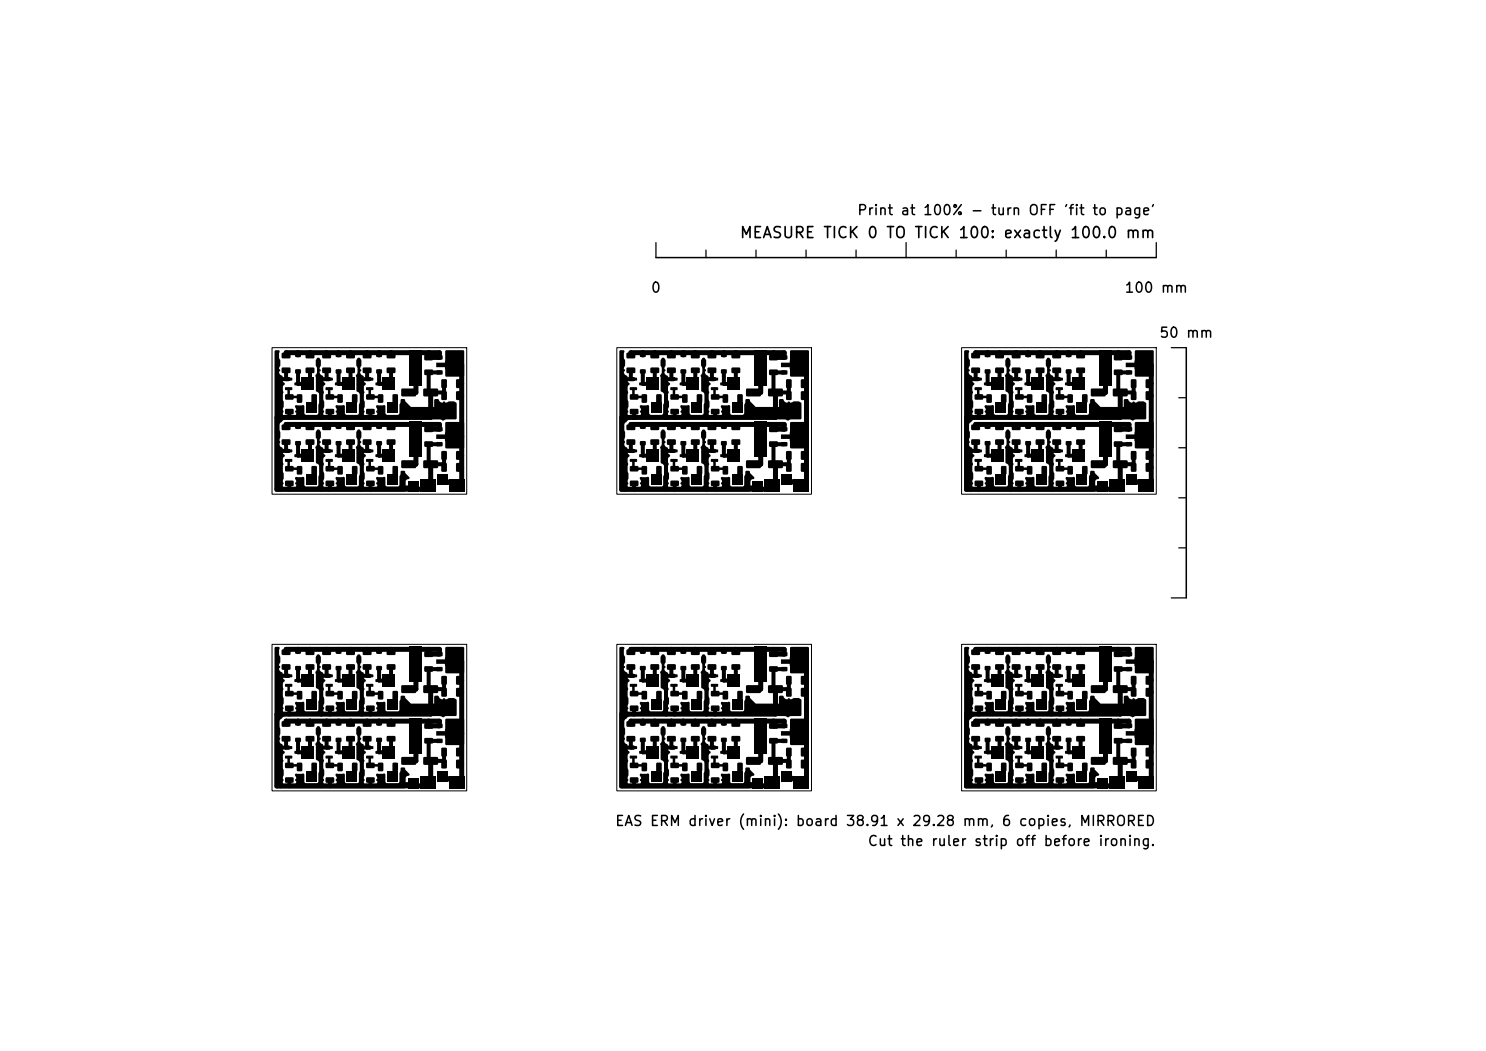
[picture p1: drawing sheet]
<svg xmlns="http://www.w3.org/2000/svg" width="297mm" height="210mm" viewBox="0 0 297 210" stroke-linecap="round" stroke-linejoin="round" font-family="sans-serif">
<defs><g id="words">
<text font-size="2.2" x="147.7" y="48.1">MEASURE TICK 0 TO TICK 100: exactly 100.0 mm</text>
<g font-size="2">
<text x="171.2" y="43.5">Print at 100% - turn OFF 'fit to page'</text>
<text x="129.9" y="59">0</text>
<text x="224.6" y="59">100 mm</text>
<text x="231.6" y="68">50 mm</text>
<text x="122.8" y="165.5">EAS ERM driver (mini): board 38.91 x 29.28 mm, 6 copies, MIRRORED</text>
<text x="173.3" y="169.5">Cut the ruler strip off before ironing.</text>
</g>
</g></defs>
<g fill="#000">
<path d="M54.9 70.1l.7-.1 .3 .1-.1 1.3 .2 .6v1l-.2 .7a.25 .25 0 0 1 .2 .3 .25 .25 0 0 1-.2 .2 1.23 1.23 0 0 0 .7 1l.1 .3a.26 .26 0 0 1 .1 .3 .26 .26 0 0 1-.2 .2l.1 .3a.4 .4 0 0 1 .3 .4 .4 .4 0 0 1-.3 .4l-.1 .8 .2 .5-.2 .5v.8l.2 .6v.9l-.2 .7a.4 .4 0 0 1 .2 .3 .4 .4 0 0 1-.2 .4l.1 .4 .3 .2 .7 .1a.25 .25 0 0 1 .2-.2 .25 .25 0 0 1 .3 .2l.8-.2 .3-.6a.25 .25 0 0 1-.2-.3 .25 .25 0 0 1 .2-.2l-.2-.5a.32 .32 0 0 1 0-.5 .32 .32 0 0 1 .5 0l1.1-.1 .2 .1v1.6l.3 .3h2.2l.3-.2v-1.8l.3-.6v-1.3l-.2-.5-.6-.5-.1-2.9 .4-.7-.1-.9-.2-.5v-1l.4-.5h.3l.3 .5v1l-.2 .7a.25 .25 0 0 1 .2 .3 .25 .25 0 0 1-.2 .2 1.23 1.23 0 0 0 .7 1l.1 .3a.26 .26 0 0 1 .1 .3 .26 .26 0 0 1-.2 .2l.1 .3a.4 .4 0 0 1 .3 .4 .4 .4 0 0 1-.3 .4l-.1 .8 .2 .5-.2 .5v.8l.2 .6v.9l-.2 .7a.4 .4 0 0 1 .2 .3 .4 .4 0 0 1-.2 .4l.1 .4 .3 .2 .7 .1a.25 .25 0 0 1 .2-.2 .25 .25 0 0 1 .3 .2l.8-.2 .3-.6a.25 .25 0 0 1-.2-.3 .25 .25 0 0 1 .2-.2l-.2-.5a.32 .32 0 0 1 0-.5 .32 .32 0 0 1 .5 0l1.1-.1 .2 .1v1.6l.3 .3h2.2l.3-.2v-1.8l.3-.6v-1.3l-.2-.5-.6-.5-.1-2.9 .4-.7-.1-.9-.2-.5v-1l.4-.5h.3l.3 .5v1l-.2 .7a.25 .25 0 0 1 .2 .3 .25 .25 0 0 1-.2 .2 1.23 1.23 0 0 0 .7 1l.1 .3a.26 .26 0 0 1 .1 .3 .26 .26 0 0 1-.2 .2l.1 .3a.4 .4 0 0 1 .3 .4 .4 .4 0 0 1-.3 .4l-.1 .8 .2 .5-.2 .5v.8l.2 .6v.9l-.2 .7a.4 .4 0 0 1 .2 .3 .4 .4 0 0 1-.2 .4l.1 .4 .3 .2 .7 .1a.25 .25 0 0 1 .2-.2 .25 .25 0 0 1 .3 .2l.8-.2 .3-.6a.25 .25 0 0 1-.2-.3 .25 .25 0 0 1 .2-.2l-.2-.5a.32 .32 0 0 1 0-.5 .32 .32 0 0 1 .5 0l1.1-.1 .2 .1v1.6l.3 .3h2.2l.3-.3v-1.7l.4-1.2 .7 .1 .1 .4 1.1 1.1h4.7v-1.5h.8a.69 .69 0 0 0 .5 .6 .69 .69 0 0 0 .7-.2l.3 .2 .6-.2h1l.5 .3v3.2l-2.1 .1-.5 .2-.7-.2h-30.8l-.6 .2-.7 .9 .2 2.4-.2 .8a.25 .25 0 0 1 .2 .2 .25 .25 0 0 1-.2 .3 1.23 1.23 0 0 0 .7 1l.1 .3a.26 .26 0 0 1 .1 .2 .26 .26 0 0 1-.2 .3l.2 .4a.36 .36 0 0 1 .2 .4 .36 .36 0 0 1-.3 .2l-.1 .8 .2 .5-.2 .5v.8l.2 .6v1l-.2 .7a.25 .25 0 0 1 .2 .3 .25 .25 0 0 1-.2 .2l.2 .7 .9 .1a.25 .25 0 0 1 .2-.2 .25 .25 0 0 1 .3 .2h.5a.62 .62 0 0 0 .6-.4 .62 .62 0 0 0-.2-.7l.2-.2-.2-.5a.32 .32 0 0 1 0-.5 .32 .32 0 0 1 .5 0h1.1l.2 .1v1.6l.3 .2 2.2 .1 .3-.2v-1.9l.3-.6v-1.3l-.2-.4-.6-.5-.1-2.9 .4-.8-.1-.8-.2-.5v-1l.4-.6 .3 .1 .3 .4v1.1l-.2 .7a.25 .25 0 0 1 .2 .3 .25 .25 0 0 1-.2 .2 1.23 1.23 0 0 0 .7 1l.1 .3a.26 .26 0 0 1 .1 .2 .26 .26 0 0 1-.2 .3l.2 .4a.36 .36 0 0 1 .2 .4 .36 .36 0 0 1-.3 .2l-.1 .8 .2 .5-.2 .5v.8l.2 .6v1l-.2 .7a.25 .25 0 0 1 .2 .3 .25 .25 0 0 1-.2 .2l.2 .7 .9 .1a.25 .25 0 0 1 .2-.2 .25 .25 0 0 1 .3 .2h.5a.62 .62 0 0 0 .6-.4 .62 .62 0 0 0-.2-.7l.2-.2-.2-.5a.32 .32 0 0 1 0-.5 .32 .32 0 0 1 .5 0h1.1l.2 .1v1.6l.3 .2 2.2 .1 .3-.2v-1.9l.3-.6v-1.3l-.2-.4-.6-.5-.1-2.9 .4-.8-.1-.8-.2-.5v-1l.4-.6 .3 .1 .3 .4v1.1l-.2 .7a.25 .25 0 0 1 .2 .3 .25 .25 0 0 1-.2 .2 1.23 1.23 0 0 0 .7 1l.1 .3a.26 .26 0 0 1 .1 .2 .26 .26 0 0 1-.2 .3l.2 .4a.36 .36 0 0 1 .2 .4 .36 .36 0 0 1-.3 .2l-.1 .8 .2 .5-.2 .5v.8l.2 .6v1l-.2 .7a.25 .25 0 0 1 .2 .3 .25 .25 0 0 1-.2 .2l.2 .7 .9 .1a.25 .25 0 0 1 .2-.2 .25 .25 0 0 1 .3 .2h.5a.62 .62 0 0 0 .6-.4 .62 .62 0 0 0-.2-.7l.2-.2-.2-.5a.32 .32 0 0 1 0-.5 .32 .32 0 0 1 .5 0h1.1l.2 .1v1.6l.3 .2h2.3l.2-.2v-1.7l.3-1.1 .2-.1h.5l.2 .4 .9 .9-.1 .3-.7 .3v1h1.2a.25 .25 0 0 1 .3 .3 .25 .25 0 0 1-.3 .2h-1.2v.5l-.3 .2h-25.8l-.1-.2zM56.4 70.5h1.5l.2 .2v.8l-.3 .1h-1.4l-.1-.2zM56.4 73.5l1.5-.1 .2 .3v.7l-.3 .2h-1.4l-.1-.3zM57 77.4h1.3l.1 .5h-1.4zM57 75.5h1.3l.1 .5h-1.4zM57 78.8h1.6l.1 .2v.7l-.2 .2h-1.4l-.1-.3zM58.9 76.5l1.3-.1 .1 .5-1.4 .1zM59 70.5h1.1v.8h-1.1zM59 73.8h1.1v.8h-1.1zM59.4 78.8h.8l.2 .1v1.4l-.1 .2h-.7l-.3-.1zM61.1 70.5h1.6l.2 .2-.1 .8-.2 .1h-1.4l-.1-.2zM61.1 73.5l1.6-.1 .2 .3-.1 .7-.2 .2h-1.4l-.1-.3z"/>
<path d="M60.2 75.5h2.5v2.5h-2.5zM62.3 78.8h.8l.2 .1 .1 1.4-.2 .2h-.7l-.3-.1zM64.5 70.5h1.5l.2 .2v.8l-.3 .1h-1.4l-.1-.2zM64.5 73.5l1.5-.1 .2 .3v.7l-.3 .2h-1.4l-.1-.3zM65.1 77.4h1.3l.1 .5h-1.4zM65.1 75.5h1.3l.1 .5h-1.4zM65.1 78.8h1.6l.1 .2v.7l-.2 .2h-1.4l-.1-.3zM67 76.5l1.3-.1 .1 .5-1.4 .1zM67.1 70.5h1.1v.8h-1.1zM67.1 73.8h1.1v.8h-1.1zM67.5 78.8h.8l.2 .1v1.4l-.1 .2h-.7l-.3-.1zM69.2 70.5h1.6l.2 .2-.1 .8-.2 .1h-1.4l-.1-.2z"/>
<path d="M69.2 73.5l1.6-.1 .2 .3-.1 .7-.2 .2h-1.4l-.1-.3zM68.3 75.5h2.5v2.5h-2.5zM70.4 78.8h.8l.2 .1 .1 1.4-.2 .2h-.7l-.3-.1zM72.6 70.5h1.5l.2 .2v.8l-.3 .1h-1.4l-.1-.2zM72.6 73.5l1.5-.1 .2 .3v.7l-.3 .2h-1.4l-.1-.3zM73.2 77.4h1.3l.1 .5h-1.4zM73.2 75.5h1.3l.1 .5h-1.4zM73.2 78.8h1.6l.1 .2v.7l-.2 .2h-1.4l-.1-.3zM75.1 76.5l1.3-.1 .1 .5-1.4 .1zM75.2 70.5h1.1v.8h-1.1zM75.2 73.8h1.1v.8h-1.1zM75.6 78.8h.8l.2 .1v1.4l-.1 .2h-.7l-.3-.1z"/>
<path d="M77.3 70.5h1.6l.2 .2-.1 .8-.2 .1h-1.4l-.1-.2zM77.3 73.5l1.6-.1 .2 .3-.1 .7-.2 .2h-1.4l-.1-.3zM76.4 75.5h2.5v2.5h-2.5zM78.5 78.8h.8l.2 .1 .1 1.4-.2 .2h-.7l-.3-.1zM80.3 77.7l2.7-.1 .2 .3v1.2l-.3 .1h-2.6l-.1-.2zM81.9 70h2.5v7h-2.5zM84.7 77.7l2.7-.1 .2 .3v1.2l-.3 .1h-2.6l-.1-.2zM84.9 70.9h1.5l.2 .2v.8l-.3 .1h-1.4l-.1-.2zM84.9 73.9l1.5-.1 .2 .3v.7l-.3 .2h-1.4l-.1-.3zM87.2 74h1.1l.2 .2v.5l-.2 .2h-1l-.1-.3zM87.2 71h1.1l.2 .2v.5l-.2 .2h-1l-.1-.3zM89.1 70h3.6v5.2h-3.6z"/>
<path d="M88.3 78.2h.8l.2 .1v1.4l-.1 .2-.8 .1-.2-.2zM88.3 75.8h.8l.2 .1v1.4l-.1 .2-.8 .1-.2-.2zM87.2 72.5h1.7v-.4h2.9v1.7h-2.9v-.4h-1.7zM91.2 78.2h.8l.3 .1v1.4l-.2 .2-.7 .1-.3-.2zM91.2 75.8h.8l.3 .1v1.4l-.2 .2-.7 .1-.3-.2zM123.8 70.1l.8-.1 .2 .1-.1 1.3 .2 .6v1l-.2 .7a.25 .25 0 0 1 .2 .3 .25 .25 0 0 1-.2 .2 1.24 1.24 0 0 0 .7 1l.1 .3a.26 .26 0 0 1 .1 .3 .26 .26 0 0 1-.2 .2l.1 .3a.4 .4 0 0 1 .3 .4 .4 .4 0 0 1-.3 .4l-.1 .8 .2 .5-.2 .5v.8l.2 .6v.9l-.2 .7a.4 .4 0 0 1 .2 .3 .4 .4 0 0 1-.2 .4l.1 .4 .3 .2 .7 .1a.25 .25 0 0 1 .3-.2 .25 .25 0 0 1 .2 .2l.8-.2 .3-.6a.25 .25 0 0 1-.2-.3 .25 .25 0 0 1 .2-.2l-.1-.5a.32 .32 0 0 1 0-.5 .32 .32 0 0 1 .4 0l1.1-.1 .2 .1 .1 1.6 .2 .3h2.2l.3-.2v-1.8l.3-.6v-1.3l-.2-.5-.6-.5-.1-2.9 .4-.7v-.9l-.3-.5v-1l.4-.5h.4l.2 .5v1l-.2 .7a.25 .25 0 0 1 .2 .3 .25 .25 0 0 1-.2 .2 1.23 1.23 0 0 0 .7 1l.1 .3a.26 .26 0 0 1 .1 .3 .26 .26 0 0 1-.2 .2l.1 .3a.4 .4 0 0 1 .3 .4 .4 .4 0 0 1-.3 .4l-.1 .8 .2 .5-.2 .5v.8l.2 .6v.9l-.2 .7a.4 .4 0 0 1 .2 .3 .4 .4 0 0 1-.2 .4l.1 .4 .3 .2 .7 .1a.25 .25 0 0 1 .3-.2 .25 .25 0 0 1 .2 .2l.8-.2 .3-.6a.25 .25 0 0 1-.2-.3 .25 .25 0 0 1 .2-.2l-.1-.5a.32 .32 0 0 1 0-.5 .32 .32 0 0 1 .4 0l1.1-.1 .2 .1 .1 1.6 .2 .3h2.2l.3-.2v-1.8l.3-.6v-1.3l-.2-.5-.6-.5-.1-2.9 .4-.7v-.9l-.3-.5v-1l.4-.5h.4l.2 .5v1l-.2 .7a.25 .25 0 0 1 .2 .3 .25 .25 0 0 1-.2 .2 1.23 1.23 0 0 0 .7 1l.1 .3a.26 .26 0 0 1 .1 .3 .26 .26 0 0 1-.2 .2l.1 .3a.4 .4 0 0 1 .3 .4 .4 .4 0 0 1-.3 .4l-.1 .8 .2 .5-.2 .5v.8l.2 .6v.9l-.2 .7a.4 .4 0 0 1 .2 .3 .4 .4 0 0 1-.2 .4l.1 .4 .3 .2 .7 .1a.25 .25 0 0 1 .2-.2 .25 .25 0 0 1 .3 .2l.8-.2 .2-.2 .1-.4a.34 .34 0 0 1-.2-.3 .34 .34 0 0 1 .2-.3l-.1-.4a.32 .32 0 0 1 0-.5 .32 .32 0 0 1 .4 0l1.1-.1 .2 .1 .1 1.6 .2 .3h2.2l.3-.3v-1.7l.4-1.2 .7 .1 .1 .4 1.1 1.1h4.7v-1.5h.8a.69 .69 0 0 0 .5 .6 .69 .69 0 0 0 .7-.2l.3 .2 .6-.2h1l.5 .3v3.2l-2.1 .1-.5 .2-.7-.2h-30.8l-.5 .2-.8 .9v1l.2 .5v1l-.2 .7a.25 .25 0 0 1 .2 .3 .25 .25 0 0 1-.2 .2 1.24 1.24 0 0 0 .7 1l.1 .3a.26 .26 0 0 1 .1 .2 .26 .26 0 0 1-.2 .3l.2 .4a.36 .36 0 0 1 .2 .4 .36 .36 0 0 1-.3 .2l-.1 .8 .2 .5-.2 .5v.8l.2 .6v1l-.2 .6a.4 .4 0 0 1 .2 .4 .4 .4 0 0 1-.2 .3v.1a.75 .75 0 0 0 .7 .6h.4a.25 .25 0 0 1 .2-.2 .25 .25 0 0 1 .3 .2h.5a.62 .62 0 0 0 .6-.4 .62 .62 0 0 0-.2-.7l.2-.2-.1-.5a.32 .32 0 0 1 0-.5 .32 .32 0 0 1 .4 0h1.1l.2 .1 .1 1.6 .2 .2 2.2 .1 .3-.2v-1.9l.3-.6v-1.3l-.2-.4-.6-.5-.1-2.9 .4-.8v-.8l-.3-.5v-1l.4-.6 .4 .1 .2 .5v1l-.2 .7a.25 .25 0 0 1 .2 .3 .25 .25 0 0 1-.2 .2 1.23 1.23 0 0 0 .7 1l.1 .3a.26 .26 0 0 1 .1 .2 .26 .26 0 0 1-.2 .3l.2 .4a.36 .36 0 0 1 .2 .4 .36 .36 0 0 1-.3 .2l-.1 .8 .2 .5-.2 .5v.8l.2 .6v1l-.2 .7a.25 .25 0 0 1 .2 .3 .25 .25 0 0 1-.2 .2l.2 .7 .9 .1a.25 .25 0 0 1 .3-.2 .25 .25 0 0 1 .2 .2h.5a.62 .62 0 0 0 .6-.4 .62 .62 0 0 0-.2-.7l.2-.2-.1-.5a.32 .32 0 0 1 0-.5 .32 .32 0 0 1 .4 0h1.1l.2 .1 .1 1.6 .2 .2 2.2 .1 .3-.2v-1.9l.3-.6v-1.3l-.2-.4-.6-.5-.1-2.9 .4-.8v-.8l-.3-.5v-1l.4-.6 .4 .1 .2 .4v1.1l-.2 .7a.25 .25 0 0 1 .2 .3 .25 .25 0 0 1-.2 .2 1.23 1.23 0 0 0 .7 1l.1 .3a.26 .26 0 0 1 .1 .2 .26 .26 0 0 1-.2 .3l.2 .4a.36 .36 0 0 1 .2 .4 .36 .36 0 0 1-.3 .2l-.1 .8 .2 .5-.2 .5v.8l.2 .6v1l-.2 .7a.25 .25 0 0 1 .2 .3 .25 .25 0 0 1-.2 .2l.2 .7 .9 .1a.25 .25 0 0 1 .2-.2 .25 .25 0 0 1 .3 .2l.8-.1 .2-.3 .1-.4a.34 .34 0 0 1-.2-.3 .34 .34 0 0 1 .2-.3l-.1-.4a.32 .32 0 0 1 0-.5 .32 .32 0 0 1 .4 0h1.1l.2 .1 .1 1.6 .2 .2h2.3l.2-.2v-1.7l.3-1.1 .2-.1h.5l.2 .4 .9 .9-.1 .3-.7 .3v1h1.2a.25 .25 0 0 1 .3 .3 .25 .25 0 0 1-.3 .2h-1.2v.5l-.3 .2h-25.6l-.3-.1zM125.3 70.5h1.5l.2 .2v.8l-.3 .1h-1.4l-.1-.2zM125.3 73.5l1.5-.1 .2 .3v.7l-.3 .2h-1.4l-.1-.3zM125.9 77.4h1.3l.1 .5h-1.3zM125.9 75.5h1.3l.1 .5h-1.3zM125.9 78.8h1.6l.1 .2v.7l-.2 .2h-1.4l-.1-.3zM127.8 76.5l1.3-.1 .1 .5-1.4 .1z"/>
<path d="M127.9 70.5h1.1v.8h-1.1zM127.9 73.8h1.1v.8h-1.1zM128.3 78.8h.8l.2 .1v1.4l-.1 .2h-.7l-.3-.1zM130 70.5h1.6l.2 .2-.1 .8-.2 .1h-1.4l-.1-.2zM130 73.5l1.6-.1 .2 .3-.1 .7-.2 .2h-1.4l-.1-.3zM129.1 75.5h2.5v2.5h-2.5zM131.2 78.8h.8l.2 .1 .1 1.4-.2 .2h-.7l-.2-.1zM133.4 70.5h1.5l.2 .2v.8l-.3 .1h-1.4l-.1-.2zM133.4 73.5l1.5-.1 .2 .3v.7l-.3 .2h-1.4l-.1-.3zM134 77.4h1.3l.1 .5h-1.3zM134 75.5h1.3l.1 .5h-1.3zM134 78.8h1.6l.1 .2v.7l-.2 .2h-1.4l-.1-.3z"/>
<path d="M135.9 76.5l1.3-.1 .1 .5-1.4 .1zM136 70.5h1.1v.8h-1.1zM136 73.8h1.1v.8h-1.1zM136.4 78.8h.8l.2 .1v1.4l-.1 .2h-.7l-.3-.1zM138.1 70.5h1.6l.2 .2-.1 .8-.2 .1h-1.4l-.1-.2zM138.1 73.5l1.6-.1 .2 .3-.1 .7-.2 .2h-1.4l-.1-.3zM137.2 75.5h2.5v2.5h-2.5zM139.3 78.8h.8l.2 .1 .1 1.4-.2 .2h-.7l-.2-.1zM141.5 70.5h1.5l.2 .2v.8l-.3 .1h-1.4l-.1-.2zM141.5 73.5l1.5-.1 .2 .3v.7l-.3 .2h-1.4l-.1-.3zM142.1 77.4h1.3l.1 .5h-1.3zM142.1 75.5h1.3l.1 .5h-1.3z"/>
<path d="M142.1 78.8h1.6l.1 .2v.7l-.2 .2h-1.4l-.1-.3zM144 76.5l1.3-.1 .1 .5-1.4 .1zM144.1 70.5h1.1v.8h-1.1zM144.1 73.8h1.1v.8h-1.1zM144.5 78.8h.8l.2 .1v1.4l-.1 .2h-.7l-.3-.1zM146.2 70.5h1.6l.2 .2-.1 .8-.2 .1h-1.4l-.1-.2zM146.2 73.5l1.6-.1 .2 .3-.1 .7-.2 .2h-1.4l-.1-.3zM145.3 75.5h2.5v2.5h-2.5zM147.4 78.8h.8l.2 .1 .1 1.4-.2 .2h-.7l-.2-.1zM149.2 77.7l2.7-.1 .2 .3v1.2l-.3 .1h-2.6l-.1-.2zM150.8 70h2.5v7h-2.5zM153.6 77.7l2.7-.1 .2 .3v1.2l-.3 .1h-2.6l-.1-.2z"/>
<path d="M153.8 70.9h1.5l.2 .2v.8l-.3 .1h-1.4l-.1-.2zM153.8 73.9l1.5-.1 .2 .3v.7l-.3 .2h-1.4l-.1-.3zM156.2 74h1.1l.1 .2v.5l-.2 .2h-1l-.1-.3zM156.2 71h1.1l.1 .2v.5l-.2 .2h-1l-.1-.3zM158 70h3.6v5.2h-3.6zM157.2 75.8h.8l.2 .1v1.4l-.1 .2-.8 .1-.2-.2zM157.2 78.2h.8l.2 .1v1.4l-.1 .2-.8 .1-.2-.2zM156.1 72.5h1.7v-.4h2.9v1.7h-2.9v-.4h-1.7zM160.1 75.8h.8l.3 .1v1.4l-.2 .2-.7 .1-.2-.2zM160.1 78.2h.8l.3 .1v1.4l-.2 .2-.7 .1-.2-.2zM192.7 70.1l.8-.1 .2 .1-.1 1.3 .2 .6 .1 1-.3 .7a.25 .25 0 0 1 .2 .3 .25 .25 0 0 1-.2 .2 1.23 1.23 0 0 0 .7 1l.1 .3a.26 .26 0 0 1 .1 .3 .26 .26 0 0 1-.2 .2l.1 .3a.4 .4 0 0 1 .4 .4 .4 .4 0 0 1-.4 .4l-.1 .8 .2 .5-.2 .5v.8l.2 .6v.9l-.2 .7a.4 .4 0 0 1 .2 .3 .4 .4 0 0 1-.2 .4l.1 .4 .3 .2 .7 .1a.25 .25 0 0 1 .3-.2 .25 .25 0 0 1 .2 .2l.8-.2 .3-.2v-.4a.34 .34 0 0 1-.2-.3 .34 .34 0 0 1 .2-.3l-.1-.4a.32 .32 0 0 1 0-.5 .32 .32 0 0 1 .4 0l1.1-.1 .2 .1 .1 1.6 .2 .3h2.2l.3-.2 .1-1.8 .2-.6v-1.3l-.2-.5-.5-.5-.2-2.9 .4-.7v-.9l-.3-.5v-1l.4-.5h.4l.2 .5v1l-.2 .7a.25 .25 0 0 1 .2 .3 .25 .25 0 0 1-.2 .2 1.24 1.24 0 0 0 .7 1l.1 .3a.26 .26 0 0 1 .1 .3 .26 .26 0 0 1-.2 .2l.1 .3a.4 .4 0 0 1 .4 .4 .4 .4 0 0 1-.4 .4l-.1 .8 .2 .5-.2 .5v.8l.2 .6v.9l-.2 .7a.4 .4 0 0 1 .2 .3 .4 .4 0 0 1-.2 .4l.1 .4 .3 .2 .7 .1a.25 .25 0 0 1 .3-.2 .25 .25 0 0 1 .2 .2l.8-.2 .3-.6a.25 .25 0 0 1-.2-.3 .25 .25 0 0 1 .2-.2l-.1-.5a.32 .32 0 0 1 0-.5 .32 .32 0 0 1 .4 0l1.1-.1 .2 .1 .1 1.6 .2 .3h2.2l.3-.2 .1-1.8 .2-.6v-1.3l-.2-.5-.5-.5-.2-2.9 .4-.7v-.9l-.3-.5v-1l.4-.5h.4l.2 .5v1l-.2 .7a.25 .25 0 0 1 .2 .3 .25 .25 0 0 1-.2 .2 1.23 1.23 0 0 0 .7 1l.1 .3a.26 .26 0 0 1 .1 .3 .26 .26 0 0 1-.2 .2l.1 .3a.4 .4 0 0 1 .4 .4 .4 .4 0 0 1-.4 .4l-.1 .8 .2 .5-.2 .5v.8l.2 .6v.9l-.2 .7a.4 .4 0 0 1 .2 .3 .4 .4 0 0 1-.2 .4l.1 .4 .3 .2 .7 .1a.25 .25 0 0 1 .3-.2 .25 .25 0 0 1 .2 .2l.8-.2 .3-.6a.25 .25 0 0 1-.2-.3 .25 .25 0 0 1 .2-.2l-.1-.5a.32 .32 0 0 1 0-.5 .32 .32 0 0 1 .4 0l1.1-.1 .2 .1 .1 1.6 .2 .3h2.2l.3-.3 .1-1.7 .3-1.2 .7 .1 .1 .4 1.2 1.1h4.6v-1.5h.8a.69 .69 0 0 0 .5 .6 .69 .69 0 0 0 .7-.2l.4 .2 .5-.2h1.1l.5 .3-.1 3.2-2 .1-.6 .2-.7-.2h-30.8l-.5 .2-.8 .9v1l.3 .5-.1 1-.2 .7a.25 .25 0 0 1 .2 .3 .25 .25 0 0 1-.2 .2 1.23 1.23 0 0 0 .7 1l.1 .3a.26 .26 0 0 1 .1 .2 .26 .26 0 0 1-.2 .3l.2 .4a.36 .36 0 0 1 .2 .4 .36 .36 0 0 1-.3 .2l-.1 .8 .2 .5-.2 .5v.8l.2 .6v1l-.2 .7a.25 .25 0 0 1 .2 .3 .25 .25 0 0 1-.2 .2l.3 .7 .8 .1a.25 .25 0 0 1 .3-.2 .25 .25 0 0 1 .2 .2l.8-.1 .3-.3v-.4a.34 .34 0 0 1-.2-.3 .34 .34 0 0 1 .2-.3l-.1-.4a.32 .32 0 0 1 0-.5 .32 .32 0 0 1 .4 0h1.1l.2 .1 .1 1.6 .2 .2 2.2 .1 .3-.2 .1-1.9 .2-.6v-1.3l-.2-.4-.5-.5-.2-2.9 .4-.8v-.8l-.3-.5v-1l.4-.6 .4 .1 .2 .4v1.1l-.2 .7a.25 .25 0 0 1 .2 .3 .25 .25 0 0 1-.2 .2 1.24 1.24 0 0 0 .7 1l.1 .3a.26 .26 0 0 1 .1 .2 .26 .26 0 0 1-.2 .3l.2 .4a.36 .36 0 0 1 .2 .4 .36 .36 0 0 1-.3 .2l-.1 .8 .2 .5-.2 .5v.8l.2 .6v1l-.2 .6a.4 .4 0 0 1 .2 .4 .4 .4 0 0 1-.2 .3v.1a.75 .75 0 0 0 .7 .6h.4a.25 .25 0 0 1 .3-.2 .25 .25 0 0 1 .2 .2h.5a.62 .62 0 0 0 .6-.4 .62 .62 0 0 0-.2-.7l.2-.2-.1-.5a.32 .32 0 0 1 0-.5 .32 .32 0 0 1 .4 0h1.1l.2 .1 .1 1.6 .2 .2 2.2 .1 .3-.2 .1-1.9 .2-.6v-1.3l-.2-.4-.5-.5-.2-2.9 .4-.8v-.8l-.3-.5v-1l.4-.6 .4 .1 .2 .5v1l-.2 .7a.25 .25 0 0 1 .2 .3 .25 .25 0 0 1-.2 .2 1.23 1.23 0 0 0 .7 1l.1 .3a.26 .26 0 0 1 .1 .2 .26 .26 0 0 1-.2 .3l.2 .4a.36 .36 0 0 1 .2 .4 .36 .36 0 0 1-.3 .2l-.1 .8 .2 .5-.2 .5v.8l.2 .6v1l-.2 .7a.25 .25 0 0 1 .2 .3 .25 .25 0 0 1-.2 .2l.3 .7 .8 .1a.25 .25 0 0 1 .3-.2 .25 .25 0 0 1 .2 .2h.5a.62 .62 0 0 0 .6-.4 .62 .62 0 0 0-.2-.7l.2-.2-.1-.5a.32 .32 0 0 1 0-.5 .32 .32 0 0 1 .4 0h1.1l.2 .1 .1 1.6 .2 .2h2.3l.2-.2 .1-1.7 .2-1.1 .2-.1h.5l.2 .4 .9 .9-.1 .3-.6 .3-.1 1h1.2a.25 .25 0 0 1 .3 .3 .25 .25 0 0 1-.3 .2h-1.2v.5l-.3 .2h-25.6l-.3-.1zM194.2 70.5h1.5l.2 .2v.8l-.3 .1h-1.3l-.2-.2z"/>
<path d="M194.2 73.5l1.5-.1 .2 .3v.7l-.3 .2h-1.3l-.2-.3zM194.8 77.4h1.4v.5h-1.3zM194.8 75.5h1.4v.5h-1.3zM194.8 78.8h1.6l.1 .2v.7l-.2 .2h-1.4l-.1-.3zM196.7 76.5l1.3-.1 .1 .5-1.4 .1zM196.9 70.5h1v.8h-1zM196.9 73.8h1v.8h-1zM197.2 78.8h.8l.2 .1 .1 1.4-.2 .2h-.7l-.3-.1zM199 70.5h1.5l.2 .2v.8l-.3 .1h-1.4l-.1-.2zM199 73.5l1.5-.1 .2 .3v.7l-.3 .2h-1.4l-.1-.3zM198.1 75.5h2.5v2.5h-2.5zM200.1 78.8h.8l.3 .1v1.4l-.2 .2h-.7l-.2-.1z"/>
<path d="M202.3 70.5h1.5l.2 .2v.8l-.3 .1h-1.3l-.2-.2zM202.3 73.5l1.5-.1 .2 .3v.7l-.3 .2h-1.3l-.2-.3zM202.9 77.4h1.4v.5h-1.3zM202.9 75.5h1.4v.5h-1.3zM202.9 78.8h1.6l.1 .2v.7l-.2 .2h-1.4l-.1-.3zM204.8 76.5l1.3-.1 .1 .5-1.4 .1zM205 70.5h1v.8h-1zM205 73.8h1v.8h-1zM205.3 78.8h.8l.2 .1 .1 1.4-.2 .2h-.7l-.3-.1zM207.1 70.5h1.5l.2 .2v.8l-.3 .1h-1.4l-.1-.2zM207.1 73.5l1.5-.1 .2 .3v.7l-.3 .2h-1.4l-.1-.3zM206.2 75.5h2.5v2.5h-2.5z"/>
<path d="M208.2 78.8h.8l.3 .1v1.4l-.2 .2h-.7l-.2-.1zM210.4 70.5h1.5l.2 .2v.8l-.3 .1h-1.3l-.2-.2zM210.4 73.5l1.5-.1 .2 .3v.7l-.3 .2h-1.3l-.2-.3zM211 77.4h1.4v.5h-1.3zM211 75.5h1.4v.5h-1.3zM211 78.8h1.6l.1 .2v.7l-.2 .2h-1.4l-.1-.3zM212.9 76.5l1.3-.1 .1 .5-1.4 .1zM213.1 70.5h1v.8h-1zM213.1 73.8h1v.8h-1zM213.4 78.8h.8l.2 .1 .1 1.4-.2 .2h-.7l-.3-.1zM215.2 70.5h1.5l.2 .2v.8l-.3 .1h-1.4l-.1-.2zM215.2 73.5l1.5-.1 .2 .3v.7l-.3 .2h-1.4l-.1-.3z"/>
<path d="M214.3 75.5h2.5v2.5h-2.5zM216.3 78.8h.8l.3 .1v1.4l-.2 .2h-.7l-.2-.1zM218.1 77.7l2.7-.1 .2 .3v1.2l-.2 .1h-2.6l-.2-.2zM219.7 70h2.5v7h-2.5zM222.5 77.7l2.7-.1 .2 .3v1.2l-.2 .1h-2.6l-.2-.2zM222.7 70.9h1.5l.2 .2v.8l-.2 .1h-1.4l-.2-.2zM222.7 73.9l1.5-.1 .2 .3v.7l-.2 .2h-1.4l-.2-.3zM225.1 74h1.1l.1 .2v.5l-.2 .2h-1l-.1-.3zM225.1 71h1.1l.1 .2v.5l-.2 .2h-1l-.1-.3zM226.9 70h3.6v5.2h-3.6zM226.1 75.8h.8l.2 .1 .1 1.4-.2 .2-.7 .1-.3-.2zM226.1 78.2h.8l.2 .1 .1 1.4-.2 .2-.7 .1-.3-.2z"/>
<path d="M225 72.5h1.8v-.4h2.8v1.7h-2.8v-.4h-1.8zM229 75.8h.9l.2 .1v1.4l-.2 .2-.7 .1-.2-.2zM229 78.2h.9l.2 .1v1.4l-.2 .2-.7 .1-.2-.2zM56.4 84.9l1.5-.1 .2 .3v.7l-.3 .2-1.4-.1-.1-.2zM56.4 87.8h1.5l.2 .2v.8l-.3 .1h-1.4l-.1-.2zM57 91.7h1.3l.1 .5-1.4 .1zM57 89.8h1.3l.1 .5-1.4 .1zM57 93.2l1.6-.1 .1 .2v.8l-.2 .1h-1.4l-.1-.2zM57 96.1l1.6-.1 .1 .3v.7l-.2 .1h-1.4l-.1-.2zM57 81.8l1.6-.1 .1 .2v.8l-.2 .1h-1.4l-.1-.2zM58.9 90.8h1.3l.1 .5h-1.4zM59 84.9h1.1v.7h-1.1z"/>
<path d="M59 88.2h1.1v.7h-1.1zM59.4 93.2l.8-.1 .2 .1v1.4l-.1 .2h-.7l-.3-.1zM61.1 84.9l1.6-.1 .2 .3-.1 .7-.2 .2-1.4-.1-.1-.2zM61.1 87.8h1.6l.2 .2-.1 .8-.2 .1h-1.4l-.1-.2zM60.2 89.8h2.5v2.5h-2.5zM61.2 94.9h2v2h-2zM61.2 80.5h2v2h-2zM62.3 93.2l.8-.1 .2 .1 .1 1.4-.2 .2h-.7l-.3-.1zM64.5 84.9l1.5-.1 .2 .3v.7l-.3 .2-1.4-.1-.1-.2zM64.5 87.8h1.5l.2 .2v.8l-.3 .1h-1.4l-.1-.2zM65.1 91.7h1.3l.1 .5-1.4 .1zM65.1 89.8h1.3l.1 .5-1.4 .1z"/>
<path d="M65.1 81.8l1.6-.1 .1 .2v.8l-.2 .1h-1.4l-.1-.2zM65.1 93.2l1.6-.1 .1 .2v.8l-.2 .1h-1.4l-.1-.2zM65.1 96.1l1.6-.1 .1 .3v.7l-.2 .1h-1.4l-.1-.2zM67 90.8h1.3l.1 .5h-1.4zM67.1 84.9h1.1v.7h-1.1zM67.1 88.2h1.1v.7h-1.1zM67.5 93.2l.8-.1 .2 .1v1.4l-.1 .2h-.7l-.3-.1zM69.2 84.9l1.6-.1 .2 .3-.1 .7-.2 .2-1.4-.1-.1-.2zM69.2 87.8h1.6l.2 .2-.1 .8-.2 .1h-1.4l-.1-.2zM68.3 89.8h2.5v2.5h-2.5zM69.3 94.9h2v2h-2zM69.3 80.5h2v2h-2z"/>
<path d="M70.4 93.2l.8-.1 .2 .1 .1 1.4-.2 .2h-.7l-.3-.1zM72.6 84.9l1.5-.1 .2 .3v.7l-.3 .2-1.4-.1-.1-.2zM72.6 87.8h1.5l.2 .2v.8l-.3 .1h-1.4l-.1-.2zM73.2 91.7h1.3l.1 .5-1.4 .1zM73.2 89.8h1.3l.1 .5-1.4 .1zM73.2 81.8l1.6-.1 .1 .2v.8l-.2 .1h-1.4l-.1-.2zM73.2 93.2l1.6-.1 .1 .2v.8l-.2 .1h-1.4l-.1-.2zM73.2 96.1l1.6-.1 .1 .3v.7l-.2 .1h-1.4l-.1-.2zM75.1 90.8h1.3l.1 .5h-1.4zM75.2 84.9h1.1v.7h-1.1zM75.2 88.2h1.1v.7h-1.1zM75.6 93.2l.8-.1 .2 .1v1.4l-.1 .2h-.7l-.3-.1z"/>
<path d="M77.3 84.9l1.6-.1 .2 .3-.1 .7-.2 .2-1.4-.1-.1-.2zM77.3 87.8h1.6l.2 .2-.1 .8-.2 .1h-1.4l-.1-.2zM76.4 89.8h2.5v2.5h-2.5zM77.4 94.9h2v2h-2zM77.4 80.5h2v2h-2zM78.5 93.2l.8-.1 .2 .1 .1 1.4-.2 .2h-.7l-.3-.1zM80.3 92h2.7l.2 .2v1.2l-.3 .2-2.6-.1-.1-.2zM81.6 96.3h2v2h-2zM81.9 84.3h2.5v7h-2.5zM84.7 92h2.7l.2 .2v1.2l-.3 .2-2.6-.1-.1-.2zM84.9 85.3l1.5-.1 .2 .3v.7l-.3 .2-1.4-.1-.1-.2zM84.9 88.2h1.5l.2 .2v.8l-.3 .1h-1.4l-.1-.2z"/>
<path d="M84 95.8h3v2.5h-3zM87.2 88.4l1.1-.1 .2 .2v.6l-.2 .1h-1l-.1-.2zM87.2 85.4l1.1-.1 .2 .2v.6l-.2 .1h-1l-.1-.2zM89.1 84.4h3.6v5.1h-3.6zM88.3 92.6l.8-.1 .2 .1v1.4l-.1 .3h-.8l-.2-.2zM88.3 90.2l.8-.1 .2 .2v1.4l-.1 .2h-.8l-.2-.2zM87.4 94.9h2v2h-2zM87.2 86.8h1.7v-.4h2.9v1.7h-2.9v-.4h-1.7zM91.2 92.6l.8-.1 .3 .1v1.4l-.2 .3h-.7l-.3-.2zM91.2 90.2l.8-.1 .3 .2v1.4l-.2 .2h-.7l-.3-.2zM89.8 95.8h3v2.5h-3zM125.3 84.9l1.5-.1 .2 .3v.7l-.3 .2-1.4-.1-.1-.2z"/>
<path d="M125.3 87.8h1.5l.2 .2v.8l-.3 .1h-1.4l-.1-.2zM125.9 91.7h1.3l.1 .5-1.3 .1zM125.9 89.8h1.3l.1 .5-1.3 .1zM125.9 81.8l1.6-.1 .1 .2v.8l-.2 .1h-1.4l-.1-.2zM125.9 93.2l1.6-.1 .1 .2v.8l-.2 .1h-1.4l-.1-.2zM125.9 96.1l1.6-.1 .1 .3v.7l-.2 .1h-1.4l-.1-.2zM127.8 90.8h1.3l.1 .5h-1.4zM127.9 84.9h1.1v.7h-1.1zM127.9 88.2h1.1v.7h-1.1zM128.3 93.2l.8-.1 .2 .1v1.4l-.1 .2h-.7l-.3-.1zM130 84.9l1.6-.1 .2 .3-.1 .7-.2 .2-1.4-.1-.1-.2zM130 87.8h1.6l.2 .2-.1 .8-.2 .1h-1.4l-.1-.2z"/>
<path d="M129.1 89.8h2.5v2.5h-2.5zM130.1 94.9h2v2h-2zM130.1 80.5h2v2h-2zM131.2 93.2l.8-.1 .2 .1 .1 1.4-.2 .2h-.7l-.2-.1zM133.4 84.9l1.5-.1 .2 .3v.7l-.3 .2-1.4-.1-.1-.2zM133.4 87.8h1.5l.2 .2v.8l-.3 .1h-1.4l-.1-.2zM134 91.7h1.3l.1 .5-1.3 .1zM134 89.8h1.3l.1 .5-1.3 .1zM134 81.8l1.6-.1 .1 .2v.8l-.2 .1h-1.4l-.1-.2zM134 93.2l1.6-.1 .1 .2v.8l-.2 .1h-1.4l-.1-.2zM134 96.1l1.6-.1 .1 .3v.7l-.2 .1h-1.4l-.1-.2zM135.9 90.8h1.3l.1 .5h-1.4z"/>
<path d="M136 84.9h1.1v.7h-1.1zM136 88.2h1.1v.7h-1.1zM136.4 93.2l.8-.1 .2 .1v1.4l-.1 .2h-.7l-.3-.1zM138.1 84.9l1.6-.1 .2 .3-.1 .7-.2 .2-1.4-.1-.1-.2zM138.1 87.8h1.6l.2 .2-.1 .8-.2 .1h-1.4l-.1-.2zM137.2 89.8h2.5v2.5h-2.5zM138.2 94.9h2v2h-2zM138.2 80.5h2v2h-2zM139.3 93.2l.8-.1 .2 .1 .1 1.4-.2 .2h-.7l-.2-.1zM141.5 84.9l1.5-.1 .2 .3v.7l-.3 .2-1.4-.1-.1-.2zM141.5 87.8h1.5l.2 .2v.8l-.3 .1h-1.4l-.1-.2zM142.1 91.7h1.3l.1 .5-1.3 .1z"/>
<path d="M142.1 89.8h1.3l.1 .5-1.3 .1zM142.1 81.8l1.6-.1 .1 .2v.8l-.2 .1h-1.4l-.1-.2zM142.1 93.2l1.6-.1 .1 .2v.8l-.2 .1h-1.4l-.1-.2zM142.1 96.1l1.6-.1 .1 .3v.7l-.2 .1h-1.4l-.1-.2zM144 90.8h1.3l.1 .5h-1.4zM144.1 84.9h1.1v.7h-1.1zM144.1 88.2h1.1v.7h-1.1zM144.5 93.2l.8-.1 .2 .1v1.4l-.1 .2h-.7l-.3-.1zM146.2 84.9l1.6-.1 .2 .3-.1 .7-.2 .2-1.4-.1-.1-.2zM146.2 87.8h1.6l.2 .2-.1 .8-.2 .1h-1.4l-.1-.2zM145.3 89.8h2.5v2.5h-2.5zM146.3 80.5h2v2h-2z"/>
<path d="M146.3 94.9h2v2h-2zM147.4 93.2l.8-.1 .2 .1 .1 1.4-.2 .2h-.7l-.2-.1zM149.2 92h2.7l.2 .2v1.2l-.3 .2-2.6-.1-.1-.2zM150.5 96.3h2v2h-2zM150.8 84.3h2.5v7h-2.5zM153.6 92h2.7l.2 .2v1.2l-.3 .2-2.6-.1-.1-.2zM153.8 85.3l1.5-.1 .2 .3v.7l-.3 .2-1.4-.1-.1-.2zM153.8 88.2h1.5l.2 .2v.8l-.3 .1h-1.4l-.1-.2zM152.9 95.8h3v2.5h-3zM156.2 88.4l1.1-.1 .1 .2v.6l-.2 .1h-1l-.1-.2zM156.2 85.4l1.1-.1 .1 .2v.6l-.2 .1h-1l-.1-.2zM158 84.4h3.6v5.1h-3.6z"/>
<path d="M157.2 92.6l.8-.1 .2 .1v1.4l-.1 .3h-.8l-.2-.2zM157.2 90.2l.8-.1 .2 .2v1.4l-.1 .2h-.8l-.2-.2zM156.3 94.9h2v2h-2zM156.1 86.8h1.7v-.4h2.9v1.7h-2.9v-.4h-1.7zM160.1 92.6l.8-.1 .3 .1v1.4l-.2 .3h-.7l-.2-.2zM160.1 90.2l.8-.1 .3 .2v1.4l-.2 .2h-.7l-.2-.2zM158.7 95.8h3v2.5h-3zM194.2 84.9l1.5-.1 .2 .3v.7l-.3 .2-1.3-.1-.2-.2zM194.2 87.8h1.5l.2 .2v.8l-.3 .1h-1.3l-.2-.2zM194.8 91.7h1.4v.5l-1.3 .1zM194.8 89.8h1.4v.5l-1.3 .1zM194.8 81.8l1.6-.1 .1 .2v.8l-.2 .1h-1.4l-.1-.2z"/>
<path d="M194.8 93.2l1.6-.1 .1 .2v.8l-.2 .1h-1.4l-.1-.2zM194.8 96.1l1.6-.1 .1 .3v.7l-.2 .1h-1.4l-.1-.2zM196.7 90.8h1.3l.1 .5h-1.4zM196.9 84.9h1v.7h-1zM196.9 88.2h1v.7h-1zM197.2 93.2l.8-.1 .2 .1 .1 1.4-.2 .2h-.7l-.3-.1zM199 84.9l1.5-.1 .2 .3v.7l-.3 .2-1.4-.1-.1-.2zM199 87.8h1.5l.2 .2v.8l-.3 .1h-1.4l-.1-.2zM198.1 89.8h2.5v2.5h-2.5zM199.1 94.9h2v2h-2zM199.1 80.5h2v2h-2zM200.1 93.2l.8-.1 .3 .1v1.4l-.2 .2h-.7l-.2-.1z"/>
<path d="M202.3 84.9l1.5-.1 .2 .3v.7l-.3 .2-1.3-.1-.2-.2zM202.3 87.8h1.5l.2 .2v.8l-.3 .1h-1.3l-.2-.2zM202.9 91.7h1.4v.5l-1.3 .1zM202.9 89.8h1.4v.5l-1.3 .1zM202.9 81.8l1.6-.1 .1 .2v.8l-.2 .1h-1.4l-.1-.2zM202.9 93.2l1.6-.1 .1 .2v.8l-.2 .1h-1.4l-.1-.2zM202.9 96.1l1.6-.1 .1 .3v.7l-.2 .1h-1.4l-.1-.2zM204.8 90.8h1.3l.1 .5h-1.4zM205 84.9h1v.7h-1zM205 88.2h1v.7h-1zM205.3 93.2l.8-.1 .2 .1 .1 1.4-.2 .2h-.7l-.3-.1zM207.1 84.9l1.5-.1 .2 .3v.7l-.3 .2-1.4-.1-.1-.2z"/>
<path d="M207.1 87.8h1.5l.2 .2v.8l-.3 .1h-1.4l-.1-.2zM206.2 89.8h2.5v2.5h-2.5zM207.2 80.5h2v2h-2zM207.2 94.9h2v2h-2zM208.2 93.2l.8-.1 .3 .1v1.4l-.2 .2h-.7l-.2-.1zM210.4 84.9l1.5-.1 .2 .3v.7l-.3 .2-1.3-.1-.2-.2zM210.4 87.8h1.5l.2 .2v.8l-.3 .1h-1.3l-.2-.2zM211 91.7h1.4v.5l-1.3 .1zM211 89.8h1.4v.5l-1.3 .1zM211 81.8l1.6-.1 .1 .2v.8l-.2 .1h-1.4l-.1-.2zM211 93.2l1.6-.1 .1 .2v.8l-.2 .1h-1.4l-.1-.2zM211 96.1l1.6-.1 .1 .3v.7l-.2 .1h-1.4l-.1-.2z"/>
<path d="M212.9 90.8h1.3l.1 .5h-1.4zM213.1 84.9h1v.7h-1zM213.1 88.2h1v.7h-1zM213.4 93.2l.8-.1 .2 .1 .1 1.4-.2 .2h-.7l-.3-.1zM215.2 84.9l1.5-.1 .2 .3v.7l-.3 .2-1.4-.1-.1-.2zM215.2 87.8h1.5l.2 .2v.8l-.3 .1h-1.4l-.1-.2zM214.3 89.8h2.5v2.5h-2.5zM215.3 94.9h2v2h-2zM215.3 80.5h2v2h-2zM216.3 93.2l.8-.1 .3 .1v1.4l-.2 .2h-.7l-.2-.1zM218.1 92h2.7l.2 .2v1.2l-.2 .2-2.6-.1-.2-.2zM219.4 96.3h2v2h-2z"/>
<path d="M219.7 84.3h2.5v7h-2.5zM222.5 92h2.7l.2 .2v1.2l-.2 .2-2.6-.1-.2-.2zM222.7 85.3l1.5-.1 .2 .3v.7l-.2 .2-1.4-.1-.2-.2zM222.7 88.2h1.5l.2 .2v.8l-.2 .1h-1.4l-.2-.2zM221.8 95.8h3v2.5h-3zM225.1 88.4l1.1-.1 .1 .2v.6l-.2 .1h-1l-.1-.2zM225.1 85.4l1.1-.1 .1 .2v.6l-.2 .1h-1l-.1-.2zM226.9 84.4h3.6v5.1h-3.6zM226.1 90.2l.8-.1 .2 .2 .1 1.4-.2 .2h-.7l-.3-.2zM226.1 92.6l.8-.1 .2 .1 .1 1.4-.2 .3h-.7l-.3-.2zM225.2 94.9h2v2h-2zM225 86.8h1.8v-.4h2.8v1.7h-2.8v-.4h-1.8z"/>
<path d="M229 90.2l.9-.1 .2 .2v1.4l-.2 .2h-.7l-.2-.2zM229 92.6l.9-.1 .2 .1v1.4l-.2 .3h-.7l-.2-.2zM227.6 95.8h3v2.5h-3zM55 129.3h.7l.2 .2-.1 1.2 .2 .6v1l-.2 .7a.25 .25 0 0 1 .2 .3 .25 .25 0 0 1-.2 .2 1.23 1.23 0 0 0 .7 1l.1 .3a.26 .26 0 0 1 .1 .3 .26 .26 0 0 1-.2 .2l.2 .4a.36 .36 0 0 1 .2 .4 .36 .36 0 0 1-.3 .3l-.1 .8 .2 .5-.2 .4v.9l.2 .6v.9l-.2 .7a.4 .4 0 0 1 .2 .3 .4 .4 0 0 1-.2 .4l.1 .4 .3 .2 .7 .1a.25 .25 0 0 1 .2-.2 .25 .25 0 0 1 .3 .2l.8-.2 .3-.6a.25 .25 0 0 1-.2-.3 .25 .25 0 0 1 .2-.2l-.2-.6a.32 .32 0 0 1 0-.4 .32 .32 0 0 1 .5 0l1.1-.1 .2 .1v1.6l.3 .3h2.2l.3-.2v-1.9l.3-.5v-1.4l-.2-.4-.6-.5-.1-2.9 .4-.8-.1-.8-.2-.5v-1l.4-.5h.3l.3 .5v1l-.2 .7a.25 .25 0 0 1 .2 .3 .25 .25 0 0 1-.2 .2 1.23 1.23 0 0 0 .7 1l.1 .3a.26 .26 0 0 1 .1 .3 .26 .26 0 0 1-.2 .2l.2 .4a.36 .36 0 0 1 .2 .4 .36 .36 0 0 1-.3 .3l-.1 .8 .2 .5-.2 .4v.9l.2 .6v.9l-.2 .7a.4 .4 0 0 1 .2 .3 .4 .4 0 0 1-.2 .4l.1 .4 .3 .2 .7 .1a.25 .25 0 0 1 .2-.2 .25 .25 0 0 1 .3 .2l.8-.2 .3-.6a.25 .25 0 0 1-.2-.3 .25 .25 0 0 1 .2-.2l-.2-.6a.32 .32 0 0 1 0-.4 .32 .32 0 0 1 .5 0l1.1-.1 .2 .1v1.6l.3 .3h2.2l.3-.2v-1.9l.3-.5v-1.4l-.2-.4-.6-.5-.1-2.9 .4-.8-.1-.8-.2-.5v-1l.4-.5h.3l.3 .5v1l-.2 .7a.25 .25 0 0 1 .2 .3 .25 .25 0 0 1-.2 .2 1.23 1.23 0 0 0 .7 1l.1 .3a.26 .26 0 0 1 .1 .3 .26 .26 0 0 1-.2 .2l.2 .4a.36 .36 0 0 1 .2 .4 .36 .36 0 0 1-.3 .3l-.1 .8 .2 .5-.2 .4v.9l.2 .6v.9l-.2 .7a.4 .4 0 0 1 .2 .3 .4 .4 0 0 1-.2 .4l.1 .4 .3 .2 .7 .1a.25 .25 0 0 1 .2-.2 .25 .25 0 0 1 .3 .2l.8-.2 .3-.6a.25 .25 0 0 1-.2-.3 .25 .25 0 0 1 .2-.2l-.2-.6a.32 .32 0 0 1 0-.4 .32 .32 0 0 1 .5 0l1.1-.1 .2 .1v1.6l.3 .3h2.2l.3-.3v-1.8l.4-1.1h.7l.1 .4 1.1 1.2h4.7v-1.5l.8-.1a.69 .69 0 0 0 .5 .7 .69 .69 0 0 0 .7-.2l.3 .2 .6-.2h1l.5 .3v3.2l-2.1 .1-.5 .2-.7-.2h-30.8l-.6 .2-.7 .9 .2 2.4-.2 .8a.25 .25 0 0 1 .2 .2 .25 .25 0 0 1-.2 .3 1.23 1.23 0 0 0 .7 1l.1 .2a.26 .26 0 0 1 .1 .3 .26 .26 0 0 1-.2 .2l.2 .4a.36 .36 0 0 1 .2 .4 .36 .36 0 0 1-.3 .3l-.1 .8 .2 .5-.2 .5v.8l.2 .6v1l-.2 .7a.25 .25 0 0 1 .2 .3 .25 .25 0 0 1-.2 .2l.2 .7 .9 .1a.25 .25 0 0 1 .2-.2 .25 .25 0 0 1 .3 .2h.5a.62 .62 0 0 0 .6-.4 .62 .62 0 0 0-.2-.7l.2-.2-.2-.5a.32 .32 0 0 1 0-.5 .32 .32 0 0 1 .5 0h1.1l.2 .1v1.6l.3 .2h2.2l.3-.1v-1.9l.3-.6v-1.3l-.2-.4-.6-.5-.1-3 .4-.7-.1-.9-.2-.5v-1l.4-.5h.3l.3 .5v1l-.2 .8a.25 .25 0 0 1 .2 .2 .25 .25 0 0 1-.2 .3 1.23 1.23 0 0 0 .7 1l.1 .2a.26 .26 0 0 1 .1 .3 .26 .26 0 0 1-.2 .2l.2 .4a.36 .36 0 0 1 .2 .4 .36 .36 0 0 1-.3 .3l-.1 .8 .2 .5-.2 .5v.8l.2 .6v1l-.2 .7a.25 .25 0 0 1 .2 .3 .25 .25 0 0 1-.2 .2l.2 .7 .9 .1a.25 .25 0 0 1 .2-.2 .25 .25 0 0 1 .3 .2h.5a.62 .62 0 0 0 .6-.4 .62 .62 0 0 0-.2-.7l.2-.2-.2-.5a.32 .32 0 0 1 0-.5 .32 .32 0 0 1 .5 0h1.1l.2 .1v1.6l.3 .2h2.2l.3-.1v-1.9l.3-.6v-1.3l-.2-.4-.6-.5-.1-3 .4-.7-.1-.9-.2-.5v-1l.4-.5h.3l.3 .5v1l-.2 .8a.25 .25 0 0 1 .2 .2 .25 .25 0 0 1-.2 .3 1.23 1.23 0 0 0 .7 1l.1 .2a.26 .26 0 0 1 .1 .3 .26 .26 0 0 1-.2 .2l.2 .4a.36 .36 0 0 1 .2 .4 .36 .36 0 0 1-.3 .3l-.1 .8 .2 .5-.2 .5v.8l.2 .6v1l-.2 .7a.25 .25 0 0 1 .2 .3 .25 .25 0 0 1-.2 .2l.2 .7 .9 .1a.25 .25 0 0 1 .2-.2 .25 .25 0 0 1 .3 .2h.5a.62 .62 0 0 0 .6-.4 .62 .62 0 0 0-.2-.7l.2-.2-.2-.5a.32 .32 0 0 1 0-.5 .32 .32 0 0 1 .5 0h1.1l.2 .1v1.6l.3 .2h2.3l.2-.2v-1.8l.3-1 .2-.2h.5l.2 .5 .9 .9-.1 .3-.7 .3v1h1.2a.25 .25 0 0 1 .3 .2 .25 .25 0 0 1-.3 .3h-1.2v.5l-.3 .2h-25.7l-.2-.1v-27.9zM56.4 129.8h1.5l.2 .2v.7l-.3 .2h-1.4l-.1-.2zM56.4 132.8l1.5-.1 .2 .3v.7l-.3 .2-1.4-.1-.1-.2zM57 136.7h1.3l.1 .4-1.4 .1zM57 134.8h1.3l.1 .4-1.4 .1zM57 138.1h1.6l.1 .2v.7l-.2 .2-1.4-.1-.1-.2zM58.9 135.7h1.3l.1 .5-1.4 .1zM59 129.8h1.1v.8h-1.1zM59 133.1h1.1v.8h-1.1z"/>
<path d="M59.4 138.1l.8-.1 .2 .2v1.3l-.1 .3h-.7l-.3-.2zM61.1 129.8h1.6l.2 .2-.1 .7-.2 .2h-1.4l-.1-.2zM61.1 132.8l1.6-.1 .2 .3-.1 .7-.2 .2-1.4-.1-.1-.2zM60.2 134.7h2.5v2.5h-2.5zM62.3 138.1l.8-.1 .2 .2 .1 1.3-.2 .3h-.7l-.3-.2zM64.5 129.8h1.5l.2 .2v.7l-.3 .2h-1.4l-.1-.2zM64.5 132.8l1.5-.1 .2 .3v.7l-.3 .2-1.4-.1-.1-.2zM65.1 136.7h1.3l.1 .4-1.4 .1zM65.1 134.8h1.3l.1 .4-1.4 .1zM65.1 138.1h1.6l.1 .2v.7l-.2 .2-1.4-.1-.1-.2zM67 135.7h1.3l.1 .5-1.4 .1zM67.1 129.8h1.1v.8h-1.1z"/>
<path d="M67.1 133.1h1.1v.8h-1.1zM67.5 138.1l.8-.1 .2 .2v1.3l-.1 .3h-.7l-.3-.2zM69.2 129.8h1.6l.2 .2-.1 .7-.2 .2h-1.4l-.1-.2zM69.2 132.8l1.6-.1 .2 .3-.1 .7-.2 .2-1.4-.1-.1-.2zM68.3 134.7h2.5v2.5h-2.5zM70.4 138.1l.8-.1 .2 .2 .1 1.3-.2 .3h-.7l-.3-.2zM72.6 129.8h1.5l.2 .2v.7l-.3 .2h-1.4l-.1-.2zM72.6 132.8l1.5-.1 .2 .3v.7l-.3 .2-1.4-.1-.1-.2zM73.2 136.7h1.3l.1 .4-1.4 .1zM73.2 134.8h1.3l.1 .4-1.4 .1zM73.2 138.1h1.6l.1 .2v.7l-.2 .2-1.4-.1-.1-.2zM75.1 135.7h1.3l.1 .5-1.4 .1z"/>
<path d="M75.2 129.8h1.1v.8h-1.1zM75.2 133.1h1.1v.8h-1.1zM75.6 138.1l.8-.1 .2 .2v1.3l-.1 .3h-.7l-.3-.2zM77.3 129.8h1.6l.2 .2-.1 .7-.2 .2h-1.4l-.1-.2zM77.3 132.8l1.6-.1 .2 .3-.1 .7-.2 .2-1.4-.1-.1-.2zM76.4 134.7h2.5v2.5h-2.5zM78.5 138.1l.8-.1 .2 .2 .1 1.3-.2 .3h-.7l-.3-.2zM80.3 137l2.7-.1 .2 .3v1.1l-.3 .2h-2.6l-.1-.2zM81.9 129.3h2.5v7h-2.5zM84.7 137l2.7-.1 .2 .3v1.1l-.3 .2h-2.6l-.1-.2zM84.9 130.2h1.5l.2 .2v.7l-.3 .2h-1.4l-.1-.2zM84.9 133.2l1.5-.1 .2 .3v.7l-.3 .2-1.4-.1-.1-.2z"/>
<path d="M87.2 133.3h1.1l.2 .2v.5l-.2 .2-1-.1-.1-.2zM87.2 130.3h1.1l.2 .2v.5l-.2 .2-1-.1-.1-.2zM89.1 129.3h3.6v5.2h-3.6zM88.3 135.1l.8-.1 .2 .2v1.4l-.1 .2h-.8l-.2-.1zM88.3 137.5l.8-.1 .2 .2v1.4l-.1 .2h-.8l-.2-.1zM87.2 131.8h1.7v-.5h2.9v1.8h-2.9v-.4h-1.7zM91.2 135.1l.8-.1 .3 .2v1.4l-.2 .2h-.7l-.3-.1zM91.2 137.5l.8-.1 .3 .2v1.4l-.2 .2h-.7l-.3-.1zM123.9 129.3h.7l.2 .2-.1 1.2 .2 .6v1l-.2 .7a.25 .25 0 0 1 .2 .3 .25 .25 0 0 1-.2 .2 1.24 1.24 0 0 0 .7 1l.1 .3a.26 .26 0 0 1 .1 .3 .26 .26 0 0 1-.2 .2l.2 .4a.36 .36 0 0 1 .2 .4 .36 .36 0 0 1-.3 .3l-.1 .8 .2 .5-.2 .4v.9l.2 .6v.9l-.2 .7a.4 .4 0 0 1 .2 .3 .4 .4 0 0 1-.2 .4l.1 .4 .3 .2 .7 .1a.25 .25 0 0 1 .3-.2 .25 .25 0 0 1 .2 .2l.8-.2 .3-.6a.25 .25 0 0 1-.2-.3 .25 .25 0 0 1 .2-.2l-.1-.6a.32 .32 0 0 1 0-.4 .32 .32 0 0 1 .4 0l1.1-.1 .2 .1 .1 1.6 .2 .3h2.2l.3-.2v-1.9l.3-.5v-1.4l-.2-.4-.6-.5-.1-2.9 .4-.8v-.8l-.3-.5v-1l.4-.5h.4l.2 .5v1l-.2 .7a.25 .25 0 0 1 .2 .3 .25 .25 0 0 1-.2 .2 1.23 1.23 0 0 0 .7 1l.1 .3a.26 .26 0 0 1 .1 .3 .26 .26 0 0 1-.2 .2l.2 .4a.36 .36 0 0 1 .2 .4 .36 .36 0 0 1-.3 .3l-.1 .8 .2 .5-.2 .4v.9l.2 .6v.9l-.2 .7a.4 .4 0 0 1 .2 .3 .4 .4 0 0 1-.2 .4l.1 .4 .3 .2 .7 .1a.25 .25 0 0 1 .3-.2 .25 .25 0 0 1 .2 .2l.8-.2 .3-.6a.25 .25 0 0 1-.2-.3 .25 .25 0 0 1 .2-.2l-.1-.6a.32 .32 0 0 1 0-.4 .32 .32 0 0 1 .4 0l1.1-.1 .2 .1 .1 1.6 .2 .3h2.2l.3-.2v-1.9l.3-.5v-1.4l-.2-.4-.6-.5-.1-2.9 .4-.8v-.8l-.3-.5v-1l.4-.5h.4l.2 .5v1l-.2 .7a.25 .25 0 0 1 .2 .3 .25 .25 0 0 1-.2 .2 1.23 1.23 0 0 0 .7 1l.1 .3a.26 .26 0 0 1 .1 .3 .26 .26 0 0 1-.2 .2l.2 .4a.36 .36 0 0 1 .2 .4 .36 .36 0 0 1-.3 .3l-.1 .8 .2 .5-.2 .4v.9l.2 .6v.9l-.2 .7a.4 .4 0 0 1 .2 .3 .4 .4 0 0 1-.2 .4l.1 .4 .3 .2 .7 .1a.25 .25 0 0 1 .2-.2 .25 .25 0 0 1 .3 .2l.8-.2 .2-.2 .1-.4a.34 .34 0 0 1-.2-.3 .34 .34 0 0 1 .2-.3l-.1-.5a.32 .32 0 0 1 0-.4 .32 .32 0 0 1 .4 0l1.1-.1 .2 .1 .1 1.6 .2 .3h2.2l.3-.3v-1.8l.4-1.1h.7l.1 .4 1.1 1.2h4.7v-1.5l.8-.1a.69 .69 0 0 0 .5 .7 .69 .69 0 0 0 .7-.2l.3 .2 .6-.2h1l.5 .3v3.2l-2.1 .1-.5 .2-.7-.2h-30.8l-.5 .2-.8 .9v.9l.2 .6v.9l-.2 .8a.25 .25 0 0 1 .2 .2 .25 .25 0 0 1-.2 .3 1.24 1.24 0 0 0 .7 1l.1 .2a.26 .26 0 0 1 .1 .3 .26 .26 0 0 1-.2 .2l.2 .4a.36 .36 0 0 1 .2 .4 .36 .36 0 0 1-.3 .3l-.1 .8 .2 .5-.2 .5v.8l.2 .6v1l-.2 .6a.4 .4 0 0 1 .2 .4 .4 .4 0 0 1-.2 .3v.1a.75 .75 0 0 0 .7 .6h.4a.25 .25 0 0 1 .2-.2 .25 .25 0 0 1 .3 .2h.5a.62 .62 0 0 0 .6-.4 .62 .62 0 0 0-.2-.7l.2-.2-.1-.5a.32 .32 0 0 1 0-.5 .32 .32 0 0 1 .4 0h1.1l.2 .1 .1 1.6 .2 .2h2.2l.3-.1v-1.9l.3-.6v-1.3l-.2-.4-.6-.5-.1-3 .4-.7v-.9l-.3-.5v-1l.4-.5h.4l.2 .5v1l-.2 .8a.25 .25 0 0 1 .2 .2 .25 .25 0 0 1-.2 .3 1.23 1.23 0 0 0 .7 1l.1 .2a.26 .26 0 0 1 .1 .3 .26 .26 0 0 1-.2 .2l.2 .4a.36 .36 0 0 1 .2 .4 .36 .36 0 0 1-.3 .3l-.1 .8 .2 .5-.2 .5v.8l.2 .6v1l-.2 .7a.25 .25 0 0 1 .2 .3 .25 .25 0 0 1-.2 .2l.2 .7 .9 .1a.25 .25 0 0 1 .3-.2 .25 .25 0 0 1 .2 .2h.5a.62 .62 0 0 0 .6-.4 .62 .62 0 0 0-.2-.7l.2-.2-.1-.5a.32 .32 0 0 1 0-.5 .32 .32 0 0 1 .4 0h1.1l.2 .1 .1 1.6 .2 .2h2.2l.3-.1v-1.9l.3-.6v-1.3l-.2-.4-.6-.5-.1-3 .4-.7v-.9l-.3-.5v-1l.4-.5h.4l.2 .5v1l-.2 .8a.25 .25 0 0 1 .2 .2 .25 .25 0 0 1-.2 .3 1.23 1.23 0 0 0 .7 1l.1 .2a.26 .26 0 0 1 .1 .3 .26 .26 0 0 1-.2 .2l.2 .4a.36 .36 0 0 1 .2 .4 .36 .36 0 0 1-.3 .3l-.1 .8 .2 .5-.2 .5v.8l.2 .6v1l-.2 .7a.25 .25 0 0 1 .2 .3 .25 .25 0 0 1-.2 .2l.2 .7 .9 .1a.25 .25 0 0 1 .2-.2 .25 .25 0 0 1 .3 .2l.8-.1 .2-.3 .1-.4a.34 .34 0 0 1-.2-.3 .34 .34 0 0 1 .2-.3l-.1-.4a.32 .32 0 0 1 0-.5 .32 .32 0 0 1 .4 0h1.1l.2 .1 .1 1.6 .2 .2h2.3l.2-.2v-1.8l.3-1 .2-.2h.5l.2 .5 .9 .9-.1 .3-.7 .3v1h1.2a.25 .25 0 0 1 .3 .2 .25 .25 0 0 1-.3 .3h-1.2v.5l-.3 .2h-25.6l-.3-.1v-27.9zM125.3 129.8h1.5l.2 .2v.7l-.3 .2h-1.4l-.1-.2zM125.3 132.8l1.5-.1 .2 .3v.7l-.3 .2-1.4-.1-.1-.2zM125.9 136.7h1.3l.1 .4-1.3 .1z"/>
<path d="M125.9 134.8h1.3l.1 .4-1.3 .1zM125.9 138.1h1.6l.1 .2v.7l-.2 .2-1.4-.1-.1-.2zM127.8 135.7h1.3l.1 .5-1.4 .1zM127.9 129.8h1.1v.8h-1.1zM127.9 133.1h1.1v.8h-1.1zM128.3 138.1l.8-.1 .2 .2v1.3l-.1 .3h-.7l-.3-.2zM130 129.8h1.6l.2 .2-.1 .7-.2 .2h-1.4l-.1-.2zM130 132.8l1.6-.1 .2 .3-.1 .7-.2 .2-1.4-.1-.1-.2zM129.1 134.7h2.5v2.5h-2.5zM131.2 138.1l.8-.1 .2 .2 .1 1.3-.2 .3h-.7l-.2-.2zM133.4 129.8h1.5l.2 .2v.7l-.3 .2h-1.4l-.1-.2zM133.4 132.8l1.5-.1 .2 .3v.7l-.3 .2-1.4-.1-.1-.2z"/>
<path d="M134 136.7h1.3l.1 .4-1.3 .1zM134 134.8h1.3l.1 .4-1.3 .1zM134 138.1h1.6l.1 .2v.7l-.2 .2-1.4-.1-.1-.2zM135.9 135.7h1.3l.1 .5-1.4 .1zM136 129.8h1.1v.8h-1.1zM136 133.1h1.1v.8h-1.1zM136.4 138.1l.8-.1 .2 .2v1.3l-.1 .3h-.7l-.3-.2zM138.1 129.8h1.6l.2 .2-.1 .7-.2 .2h-1.4l-.1-.2zM138.1 132.8l1.6-.1 .2 .3-.1 .7-.2 .2-1.4-.1-.1-.2zM137.2 134.7h2.5v2.5h-2.5zM139.3 138.1l.8-.1 .2 .2 .1 1.3-.2 .3h-.7l-.2-.2zM141.5 129.8h1.5l.2 .2v.7l-.3 .2h-1.4l-.1-.2z"/>
<path d="M141.5 132.8l1.5-.1 .2 .3v.7l-.3 .2-1.4-.1-.1-.2zM142.1 136.7h1.3l.1 .4-1.3 .1zM142.1 134.8h1.3l.1 .4-1.3 .1zM142.1 138.1h1.6l.1 .2v.7l-.2 .2-1.4-.1-.1-.2zM144 135.7h1.3l.1 .5-1.4 .1zM144.1 129.8h1.1v.8h-1.1zM144.1 133.1h1.1v.8h-1.1zM144.5 138.1l.8-.1 .2 .2v1.3l-.1 .3h-.7l-.3-.2zM146.2 129.8h1.6l.2 .2-.1 .7-.2 .2h-1.4l-.1-.2zM146.2 132.8l1.6-.1 .2 .3-.1 .7-.2 .2-1.4-.1-.1-.2zM145.3 134.7h2.5v2.5h-2.5zM147.4 138.1l.8-.1 .2 .2 .1 1.3-.2 .3h-.7l-.2-.2z"/>
<path d="M149.2 137l2.7-.1 .2 .3v1.1l-.3 .2h-2.6l-.1-.2zM150.8 129.3h2.5v7h-2.5zM153.6 137l2.7-.1 .2 .3v1.1l-.3 .2h-2.6l-.1-.2zM153.8 130.2h1.5l.2 .2v.7l-.3 .2h-1.4l-.1-.2zM153.8 133.2l1.5-.1 .2 .3v.7l-.3 .2-1.4-.1-.1-.2zM156.2 133.3h1.1l.1 .2v.5l-.2 .2-1-.1-.1-.2zM156.2 130.3h1.1l.1 .2v.5l-.2 .2-1-.1-.1-.2zM158 129.3h3.6v5.2h-3.6zM157.2 137.5l.8-.1 .2 .2v1.4l-.1 .2h-.8l-.2-.1zM157.2 135.1l.8-.1 .2 .2v1.4l-.1 .2h-.8l-.2-.1zM156.1 131.8h1.7v-.5h2.9v1.8h-2.9v-.4h-1.7zM160.1 137.5l.8-.1 .3 .2v1.4l-.2 .2h-.7l-.2-.1z"/>
<path d="M160.1 135.1l.8-.1 .3 .2v1.4l-.2 .2h-.7l-.2-.1zM192.8 129.3h.8l.1 .2-.1 1.2 .2 .6 .1 1-.3 .7a.25 .25 0 0 1 .2 .3 .25 .25 0 0 1-.2 .2 1.23 1.23 0 0 0 .7 1l.1 .3a.26 .26 0 0 1 .1 .3 .26 .26 0 0 1-.2 .2l.2 .4a.36 .36 0 0 1 .2 .4 .36 .36 0 0 1-.3 .3l-.1 .8 .2 .5-.2 .4v.9l.2 .6v.9l-.2 .7a.4 .4 0 0 1 .2 .3 .4 .4 0 0 1-.2 .4l.1 .4 .3 .2 .7 .1a.25 .25 0 0 1 .3-.2 .25 .25 0 0 1 .2 .2l.8-.2 .3-.2v-.4a.34 .34 0 0 1-.2-.3 .34 .34 0 0 1 .2-.3l-.1-.5a.32 .32 0 0 1 0-.4 .32 .32 0 0 1 .4 0l1.1-.1 .2 .1 .1 1.6 .2 .3h2.2l.3-.2 .1-1.9 .2-.5v-1.4l-.2-.4-.5-.5-.2-2.9 .4-.8v-.8l-.3-.5v-1l.4-.5h.4l.2 .5v1l-.2 .7a.25 .25 0 0 1 .2 .3 .25 .25 0 0 1-.2 .2 1.24 1.24 0 0 0 .7 1l.1 .3a.26 .26 0 0 1 .1 .3 .26 .26 0 0 1-.2 .2l.2 .4a.36 .36 0 0 1 .2 .4 .36 .36 0 0 1-.3 .3l-.1 .8 .2 .5-.2 .4v.9l.2 .6v.9l-.2 .7a.4 .4 0 0 1 .2 .3 .4 .4 0 0 1-.2 .4l.1 .4 .3 .2 .7 .1a.25 .25 0 0 1 .3-.2 .25 .25 0 0 1 .2 .2l.8-.2 .3-.6a.25 .25 0 0 1-.2-.3 .25 .25 0 0 1 .2-.2l-.1-.6a.32 .32 0 0 1 0-.4 .32 .32 0 0 1 .4 0l1.1-.1 .2 .1 .1 1.6 .2 .3h2.2l.3-.2 .1-1.9 .2-.5v-1.4l-.2-.4-.5-.5-.2-2.9 .4-.8v-.8l-.3-.5v-1l.4-.5h.4l.2 .5v1l-.2 .7a.25 .25 0 0 1 .2 .3 .25 .25 0 0 1-.2 .2 1.23 1.23 0 0 0 .7 1l.1 .3a.26 .26 0 0 1 .1 .3 .26 .26 0 0 1-.2 .2l.2 .4a.36 .36 0 0 1 .2 .4 .36 .36 0 0 1-.3 .3l-.1 .8 .2 .5-.2 .4v.9l.2 .6v.9l-.2 .7a.4 .4 0 0 1 .2 .3 .4 .4 0 0 1-.2 .4l.1 .4 .3 .2 .7 .1a.25 .25 0 0 1 .3-.2 .25 .25 0 0 1 .2 .2l.8-.2 .3-.6a.25 .25 0 0 1-.2-.3 .25 .25 0 0 1 .2-.2l-.1-.6a.32 .32 0 0 1 0-.4 .32 .32 0 0 1 .4 0l1.1-.1 .2 .1 .1 1.6 .2 .3h2.2l.3-.3 .1-1.8 .3-1.1h.7l.1 .4 1.2 1.2h4.6v-1.5l.8-.1a.69 .69 0 0 0 .5 .7 .69 .69 0 0 0 .7-.2l.4 .2 .5-.2h1.1l.5 .3-.1 3.2-2 .1-.6 .2-.7-.2h-30.8l-.5 .2-.8 .9v.9l.3 .6-.1 .9-.2 .8a.25 .25 0 0 1 .2 .2 .25 .25 0 0 1-.2 .3 1.23 1.23 0 0 0 .7 1l.1 .2a.26 .26 0 0 1 .1 .3 .26 .26 0 0 1-.2 .2l.2 .4a.36 .36 0 0 1 .2 .4 .36 .36 0 0 1-.3 .3l-.1 .8 .2 .5-.2 .5v.8l.2 .6v1l-.2 .7a.25 .25 0 0 1 .2 .3 .25 .25 0 0 1-.2 .2l.3 .7 .8 .1a.25 .25 0 0 1 .3-.2 .25 .25 0 0 1 .2 .2l.8-.1 .3-.3v-.4a.34 .34 0 0 1-.2-.3 .34 .34 0 0 1 .2-.3l-.1-.4a.32 .32 0 0 1 0-.5 .32 .32 0 0 1 .4 0h1.1l.2 .1 .1 1.6 .2 .2h2.2l.3-.1 .1-1.9 .2-.6v-1.3l-.2-.4-.5-.5-.2-3 .4-.7v-.9l-.3-.5v-1l.4-.5h.4l.2 .5v1l-.2 .8a.25 .25 0 0 1 .2 .2 .25 .25 0 0 1-.2 .3 1.24 1.24 0 0 0 .7 1l.1 .2a.26 .26 0 0 1 .1 .3 .26 .26 0 0 1-.2 .2l.2 .4a.36 .36 0 0 1 .2 .4 .36 .36 0 0 1-.3 .3l-.1 .8 .2 .5-.2 .5v.8l.2 .6v1l-.2 .6a.4 .4 0 0 1 .2 .4 .4 .4 0 0 1-.2 .3v.1a.75 .75 0 0 0 .7 .6h.4a.25 .25 0 0 1 .3-.2 .25 .25 0 0 1 .2 .2h.5a.62 .62 0 0 0 .6-.4 .62 .62 0 0 0-.2-.7l.2-.2-.1-.5a.32 .32 0 0 1 0-.5 .32 .32 0 0 1 .4 0h1.1l.2 .1 .1 1.6 .2 .2h2.2l.3-.1 .1-1.9 .2-.6v-1.3l-.2-.4-.5-.5-.2-3 .4-.7v-.9l-.3-.5v-1l.4-.5h.4l.2 .5v1l-.2 .8a.25 .25 0 0 1 .2 .2 .25 .25 0 0 1-.2 .3 1.23 1.23 0 0 0 .7 1l.1 .2a.26 .26 0 0 1 .1 .3 .26 .26 0 0 1-.2 .2l.2 .4a.36 .36 0 0 1 .2 .4 .36 .36 0 0 1-.3 .3l-.1 .8 .2 .5-.2 .5v.8l.2 .6v1l-.2 .7a.25 .25 0 0 1 .2 .3 .25 .25 0 0 1-.2 .2l.3 .7 .8 .1a.25 .25 0 0 1 .3-.2 .25 .25 0 0 1 .2 .2h.5a.62 .62 0 0 0 .6-.4 .62 .62 0 0 0-.2-.7l.2-.2-.1-.5a.32 .32 0 0 1 0-.5 .32 .32 0 0 1 .4 0h1.1l.2 .1 .1 1.6 .2 .2h2.3l.2-.2 .1-1.8 .2-1 .2-.2h.5l.2 .5 .9 .9-.1 .3-.6 .3-.1 1h1.2a.25 .25 0 0 1 .3 .2 .25 .25 0 0 1-.3 .3h-1.2v.5l-.3 .2h-25.6l-.3-.1v-27.9zM194.2 129.8h1.5l.2 .2v.7l-.3 .2h-1.3l-.2-.2zM194.2 132.8l1.5-.1 .2 .3v.7l-.3 .2-1.3-.1-.2-.2zM194.8 136.7h1.4v.4l-1.3 .1zM194.8 134.8h1.4v.4l-1.3 .1zM194.8 138.1h1.6l.1 .2v.7l-.2 .2-1.4-.1-.1-.2zM196.7 135.7h1.3l.1 .5-1.4 .1zM196.9 129.8h1v.8h-1zM196.9 133.1h1v.8h-1zM197.2 138.1l.8-.1 .2 .2 .1 1.3-.2 .3h-.7l-.3-.2zM199 129.8h1.5l.2 .2v.7l-.3 .2h-1.4l-.1-.2z"/>
<path d="M199 132.8l1.5-.1 .2 .3v.7l-.3 .2-1.4-.1-.1-.2zM198.1 134.7h2.5v2.5h-2.5zM200.1 138.1l.8-.1 .3 .2v1.3l-.2 .3h-.7l-.2-.2zM202.3 129.8h1.5l.2 .2v.7l-.3 .2h-1.3l-.2-.2zM202.3 132.8l1.5-.1 .2 .3v.7l-.3 .2-1.3-.1-.2-.2zM202.9 136.7h1.4v.4l-1.3 .1zM202.9 134.8h1.4v.4l-1.3 .1zM202.9 138.1h1.6l.1 .2v.7l-.2 .2-1.4-.1-.1-.2zM204.8 135.7h1.3l.1 .5-1.4 .1zM205 129.8h1v.8h-1zM205 133.1h1v.8h-1zM205.3 138.1l.8-.1 .2 .2 .1 1.3-.2 .3h-.7l-.3-.2z"/>
<path d="M207.1 129.8h1.5l.2 .2v.7l-.3 .2h-1.4l-.1-.2zM207.1 132.8l1.5-.1 .2 .3v.7l-.3 .2-1.4-.1-.1-.2zM206.2 134.7h2.5v2.5h-2.5zM208.2 138.1l.8-.1 .3 .2v1.3l-.2 .3h-.7l-.2-.2zM210.4 129.8h1.5l.2 .2v.7l-.3 .2h-1.3l-.2-.2zM210.4 132.8l1.5-.1 .2 .3v.7l-.3 .2-1.3-.1-.2-.2zM211 136.7h1.4v.4l-1.3 .1zM211 134.8h1.4v.4l-1.3 .1zM211 138.1h1.6l.1 .2v.7l-.2 .2-1.4-.1-.1-.2zM212.9 135.7h1.3l.1 .5-1.4 .1zM213.1 129.8h1v.8h-1zM213.1 133.1h1v.8h-1z"/>
<path d="M213.4 138.1l.8-.1 .2 .2 .1 1.3-.2 .3h-.7l-.3-.2zM215.2 129.8h1.5l.2 .2v.7l-.3 .2h-1.4l-.1-.2zM215.2 132.8l1.5-.1 .2 .3v.7l-.3 .2-1.4-.1-.1-.2zM214.3 134.7h2.5v2.5h-2.5zM216.3 138.1l.8-.1 .3 .2v1.3l-.2 .3h-.7l-.2-.2zM218.1 137l2.7-.1 .2 .3v1.1l-.2 .2h-2.6l-.2-.2zM219.7 129.3h2.5v7h-2.5zM222.5 137l2.7-.1 .2 .3v1.1l-.2 .2h-2.6l-.2-.2zM222.7 130.2h1.5l.2 .2v.7l-.2 .2h-1.4l-.2-.2zM222.7 133.2l1.5-.1 .2 .3v.7l-.2 .2-1.4-.1-.2-.2zM225.1 133.3h1.1l.1 .2v.5l-.2 .2-1-.1-.1-.2zM225.1 130.3h1.1l.1 .2v.5l-.2 .2-1-.1-.1-.2z"/>
<path d="M226.9 129.3h3.6v5.2h-3.6zM226.1 137.5l.8-.1 .2 .2 .1 1.4-.2 .2h-.7l-.3-.1zM226.1 135.1l.8-.1 .2 .2 .1 1.4-.2 .2h-.7l-.3-.1zM225 131.8h1.8v-.5h2.8v1.8h-2.8v-.4h-1.8zM229 137.5l.9-.1 .2 .2v1.4l-.2 .2h-.7l-.2-.1zM229 135.1l.9-.1 .2 .2v1.4l-.2 .2h-.7l-.2-.1zM56.4 144.2l1.5-.1 .2 .2v.8l-.3 .1h-1.4l-.1-.2zM56.4 147.1h1.5l.2 .2v.7l-.3 .2h-1.4l-.1-.3zM57 151h1.3l.1 .5-1.4 .1zM57 149.1h1.3l.1 .5-1.4 .1zM57 141h1.6l.1 .2v.7l-.2 .2h-1.4l-.1-.3zM57 152.4h1.6l.1 .2v.7l-.2 .2h-1.4l-.1-.2z"/>
<path d="M57 155.4l1.6-.1 .1 .3v.7l-.2 .1h-1.4l-.1-.2zM58.9 150.1l1.3-.1 .1 .5-1.4 .1zM59 144.2h1.1v.7h-1.1zM59 147.5h1.1v.7h-1.1zM59.4 152.4h.8l.2 .1v1.4l-.1 .2h-.7l-.3-.1zM61.1 144.2l1.6-.1 .2 .2-.1 .8-.2 .1h-1.4l-.1-.2zM61.1 147.1h1.6l.2 .2-.1 .7-.2 .2h-1.4l-.1-.3zM60.2 149.1h2.5v2.5h-2.5zM61.2 154.1h2v2h-2zM61.2 139.8h2v2h-2zM62.3 152.4h.8l.2 .1 .1 1.4-.2 .2h-.7l-.3-.1zM64.5 144.2l1.5-.1 .2 .2v.8l-.3 .1h-1.4l-.1-.2z"/>
<path d="M64.5 147.1h1.5l.2 .2v.7l-.3 .2h-1.4l-.1-.3zM65.1 151h1.3l.1 .5-1.4 .1zM65.1 149.1h1.3l.1 .5-1.4 .1zM65.1 152.4h1.6l.1 .2v.7l-.2 .2h-1.4l-.1-.2zM65.1 155.4l1.6-.1 .1 .3v.7l-.2 .1h-1.4l-.1-.2zM65.1 141h1.6l.1 .2v.7l-.2 .2h-1.4l-.1-.3zM67 150.1l1.3-.1 .1 .5-1.4 .1zM67.1 144.2h1.1v.7h-1.1zM67.1 147.5h1.1v.7h-1.1zM67.5 152.4h.8l.2 .1v1.4l-.1 .2h-.7l-.3-.1zM69.2 144.2l1.6-.1 .2 .2-.1 .8-.2 .1h-1.4l-.1-.2zM69.2 147.1h1.6l.2 .2-.1 .7-.2 .2h-1.4l-.1-.3z"/>
<path d="M68.3 149.1h2.5v2.5h-2.5zM69.3 154.1h2v2h-2zM69.3 139.8h2v2h-2zM70.4 152.4h.8l.2 .1 .1 1.4-.2 .2h-.7l-.3-.1zM72.6 144.2l1.5-.1 .2 .2v.8l-.3 .1h-1.4l-.1-.2zM72.6 147.1h1.5l.2 .2v.7l-.3 .2h-1.4l-.1-.3zM73.2 151h1.3l.1 .5-1.4 .1zM73.2 149.1h1.3l.1 .5-1.4 .1zM73.2 152.4h1.6l.1 .2v.7l-.2 .2h-1.4l-.1-.2zM73.2 155.4l1.6-.1 .1 .3v.7l-.2 .1h-1.4l-.1-.2zM73.2 141h1.6l.1 .2v.7l-.2 .2h-1.4l-.1-.3zM75.1 150.1l1.3-.1 .1 .5-1.4 .1z"/>
<path d="M75.2 144.2h1.1v.7h-1.1zM75.2 147.5h1.1v.7h-1.1zM75.6 152.4h.8l.2 .1v1.4l-.1 .2h-.7l-.3-.1zM77.3 144.2l1.6-.1 .2 .2-.1 .8-.2 .1h-1.4l-.1-.2zM77.3 147.1h1.6l.2 .2-.1 .7-.2 .2h-1.4l-.1-.3zM76.4 149.1h2.5v2.5h-2.5zM77.4 139.8h2v2h-2zM77.4 154.1h2v2h-2zM78.5 152.4h.8l.2 .1 .1 1.4-.2 .2h-.7l-.3-.1zM80.3 151.3h2.7l.2 .2v1.2l-.3 .1h-2.6l-.1-.2zM81.6 155.5h2v2h-2zM81.9 143.6h2.5v7h-2.5z"/>
<path d="M84.7 151.3h2.7l.2 .2v1.2l-.3 .1h-2.6l-.1-.2zM84.9 144.6l1.5-.1 .2 .2v.8l-.3 .1h-1.4l-.1-.2zM84.9 147.5h1.5l.2 .2v.7l-.3 .2h-1.4l-.1-.3zM84 155h3v2.5h-3zM87.2 147.7l1.1-.1 .2 .2v.6l-.2 .1h-1l-.1-.2zM87.2 144.7l1.1-.1 .2 .2v.6l-.2 .1h-1l-.1-.2zM89.1 143.7h3.6v5.1h-3.6zM88.3 149.5l.8-.1 .2 .1v1.4l-.1 .3h-.8l-.2-.2zM88.3 151.8h.8l.2 .1v1.4l-.1 .3h-.8l-.2-.2zM87.4 154.1h2v2h-2zM87.2 146.1h1.7v-.4h2.9v1.7h-2.9v-.4h-1.7zM91.2 149.5l.8-.1 .3 .1v1.4l-.2 .3h-.7l-.3-.2z"/>
<path d="M91.2 151.8h.8l.3 .1v1.4l-.2 .3h-.7l-.3-.2zM89.8 155h3v2.5h-3zM125.3 144.2l1.5-.1 .2 .2v.8l-.3 .1h-1.4l-.1-.2zM125.3 147.1h1.5l.2 .2v.7l-.3 .2h-1.4l-.1-.3zM125.9 151h1.3l.1 .5-1.3 .1zM125.9 149.1h1.3l.1 .5-1.3 .1zM125.9 141h1.6l.1 .2v.7l-.2 .2h-1.4l-.1-.3zM125.9 152.4h1.6l.1 .2v.7l-.2 .2h-1.4l-.1-.2zM125.9 155.4l1.6-.1 .1 .3v.7l-.2 .1h-1.4l-.1-.2zM127.8 150.1l1.3-.1 .1 .5-1.4 .1zM127.9 144.2h1.1v.7h-1.1zM127.9 147.5h1.1v.7h-1.1z"/>
<path d="M128.3 152.4h.8l.2 .1v1.4l-.1 .2h-.7l-.3-.1zM130 144.2l1.6-.1 .2 .2-.1 .8-.2 .1h-1.4l-.1-.2zM130 147.1h1.6l.2 .2-.1 .7-.2 .2h-1.4l-.1-.3zM129.1 149.1h2.5v2.5h-2.5zM130.1 154.1h2v2h-2zM130.1 139.8h2v2h-2zM131.2 152.4h.8l.2 .1 .1 1.4-.2 .2h-.7l-.2-.1zM133.4 144.2l1.5-.1 .2 .2v.8l-.3 .1h-1.4l-.1-.2zM133.4 147.1h1.5l.2 .2v.7l-.3 .2h-1.4l-.1-.3zM134 151h1.3l.1 .5-1.3 .1zM134 149.1h1.3l.1 .5-1.3 .1zM134 141h1.6l.1 .2v.7l-.2 .2h-1.4l-.1-.3z"/>
<path d="M134 152.4h1.6l.1 .2v.7l-.2 .2h-1.4l-.1-.2zM134 155.4l1.6-.1 .1 .3v.7l-.2 .1h-1.4l-.1-.2zM135.9 150.1l1.3-.1 .1 .5-1.4 .1zM136 144.2h1.1v.7h-1.1zM136 147.5h1.1v.7h-1.1zM136.4 152.4h.8l.2 .1v1.4l-.1 .2h-.7l-.3-.1zM138.1 144.2l1.6-.1 .2 .2-.1 .8-.2 .1h-1.4l-.1-.2zM138.1 147.1h1.6l.2 .2-.1 .7-.2 .2h-1.4l-.1-.3zM137.2 149.1h2.5v2.5h-2.5zM138.2 139.8h2v2h-2zM138.2 154.1h2v2h-2zM139.3 152.4h.8l.2 .1 .1 1.4-.2 .2h-.7l-.2-.1z"/>
<path d="M141.5 144.2l1.5-.1 .2 .2v.8l-.3 .1h-1.4l-.1-.2zM141.5 147.1h1.5l.2 .2v.7l-.3 .2h-1.4l-.1-.3zM142.1 151h1.3l.1 .5-1.3 .1zM142.1 149.1h1.3l.1 .5-1.3 .1zM142.1 141h1.6l.1 .2v.7l-.2 .2h-1.4l-.1-.3zM142.1 152.4h1.6l.1 .2v.7l-.2 .2h-1.4l-.1-.2zM142.1 155.4l1.6-.1 .1 .3v.7l-.2 .1h-1.4l-.1-.2zM144 150.1l1.3-.1 .1 .5-1.4 .1zM144.1 144.2h1.1v.7h-1.1zM144.1 147.5h1.1v.7h-1.1zM144.5 152.4h.8l.2 .1v1.4l-.1 .2h-.7l-.3-.1zM146.2 144.2l1.6-.1 .2 .2-.1 .8-.2 .1h-1.4l-.1-.2z"/>
<path d="M146.2 147.1h1.6l.2 .2-.1 .7-.2 .2h-1.4l-.1-.3zM145.3 149.1h2.5v2.5h-2.5zM146.3 139.8h2v2h-2zM146.3 154.1h2v2h-2zM147.4 152.4h.8l.2 .1 .1 1.4-.2 .2h-.7l-.2-.1zM149.2 151.3h2.7l.2 .2v1.2l-.3 .1h-2.6l-.1-.2zM150.5 155.5h2v2h-2zM150.8 143.6h2.5v7h-2.5zM153.6 151.3h2.7l.2 .2v1.2l-.3 .1h-2.6l-.1-.2zM153.8 144.6l1.5-.1 .2 .2v.8l-.3 .1h-1.4l-.1-.2zM153.8 147.5h1.5l.2 .2v.7l-.3 .2h-1.4l-.1-.3zM152.9 155h3v2.5h-3z"/>
<path d="M156.2 147.7l1.1-.1 .1 .2v.6l-.2 .1h-1l-.1-.2zM156.2 144.7l1.1-.1 .1 .2v.6l-.2 .1h-1l-.1-.2zM158 143.7h3.6v5.1h-3.6zM157.2 151.8h.8l.2 .1v1.4l-.1 .3h-.8l-.2-.2zM157.2 149.5l.8-.1 .2 .1v1.4l-.1 .3h-.8l-.2-.2zM156.3 154.1h2v2h-2zM156.1 146.1h1.7v-.4h2.9v1.7h-2.9v-.4h-1.7zM160.1 151.8h.8l.3 .1v1.4l-.2 .3h-.7l-.2-.2zM160.1 149.5l.8-.1 .3 .1v1.4l-.2 .3h-.7l-.2-.2zM158.7 155h3v2.5h-3zM194.2 144.2l1.5-.1 .2 .2v.8l-.3 .1h-1.3l-.2-.2zM194.2 147.1h1.5l.2 .2v.7l-.3 .2h-1.3l-.2-.3z"/>
<path d="M194.8 151h1.4v.5l-1.3 .1zM194.8 149.1h1.4v.5l-1.3 .1zM194.8 152.4h1.6l.1 .2v.7l-.2 .2h-1.4l-.1-.2zM194.8 155.4l1.6-.1 .1 .3v.7l-.2 .1h-1.4l-.1-.2zM194.8 141h1.6l.1 .2v.7l-.2 .2h-1.4l-.1-.3zM196.7 150.1l1.3-.1 .1 .5-1.4 .1zM196.9 144.2h1v.7h-1zM196.9 147.5h1v.7h-1zM197.2 152.4h.8l.2 .1 .1 1.4-.2 .2h-.7l-.3-.1zM199 144.2l1.5-.1 .2 .2v.8l-.3 .1h-1.4l-.1-.2zM199 147.1h1.5l.2 .2v.7l-.3 .2h-1.4l-.1-.3zM198.1 149.1h2.5v2.5h-2.5z"/>
<path d="M199.1 154.1h2v2h-2zM199.1 139.8h2v2h-2zM200.1 152.4h.8l.3 .1v1.4l-.2 .2h-.7l-.2-.1zM202.3 144.2l1.5-.1 .2 .2v.8l-.3 .1h-1.3l-.2-.2zM202.3 147.1h1.5l.2 .2v.7l-.3 .2h-1.3l-.2-.3zM202.9 151h1.4v.5l-1.3 .1zM202.9 149.1h1.4v.5l-1.3 .1zM202.9 152.4h1.6l.1 .2v.7l-.2 .2h-1.4l-.1-.2zM202.9 155.4l1.6-.1 .1 .3v.7l-.2 .1h-1.4l-.1-.2zM202.9 141h1.6l.1 .2v.7l-.2 .2h-1.4l-.1-.3zM204.8 150.1l1.3-.1 .1 .5-1.4 .1zM205 144.2h1v.7h-1z"/>
<path d="M205 147.5h1v.7h-1zM205.3 152.4h.8l.2 .1 .1 1.4-.2 .2h-.7l-.3-.1zM207.1 144.2l1.5-.1 .2 .2v.8l-.3 .1h-1.4l-.1-.2zM207.1 147.1h1.5l.2 .2v.7l-.3 .2h-1.4l-.1-.3zM206.2 149.1h2.5v2.5h-2.5zM207.2 154.1h2v2h-2zM207.2 139.8h2v2h-2zM208.2 152.4h.8l.3 .1v1.4l-.2 .2h-.7l-.2-.1zM210.4 144.2l1.5-.1 .2 .2v.8l-.3 .1h-1.3l-.2-.2zM210.4 147.1h1.5l.2 .2v.7l-.3 .2h-1.3l-.2-.3zM211 151h1.4v.5l-1.3 .1zM211 149.1h1.4v.5l-1.3 .1z"/>
<path d="M211 141h1.6l.1 .2v.7l-.2 .2h-1.4l-.1-.3zM211 152.4h1.6l.1 .2v.7l-.2 .2h-1.4l-.1-.2zM211 155.4l1.6-.1 .1 .3v.7l-.2 .1h-1.4l-.1-.2zM212.9 150.1l1.3-.1 .1 .5-1.4 .1zM213.1 144.2h1v.7h-1zM213.1 147.5h1v.7h-1zM213.4 152.4h.8l.2 .1 .1 1.4-.2 .2h-.7l-.3-.1zM215.2 144.2l1.5-.1 .2 .2v.8l-.3 .1h-1.4l-.1-.2zM215.2 147.1h1.5l.2 .2v.7l-.3 .2h-1.4l-.1-.3zM214.3 149.1h2.5v2.5h-2.5zM215.3 139.8h2v2h-2zM215.3 154.1h2v2h-2z"/>
<path d="M216.3 152.4h.8l.3 .1v1.4l-.2 .2h-.7l-.2-.1zM218.1 151.3h2.7l.2 .2v1.2l-.2 .1h-2.6l-.2-.2zM219.4 155.5h2v2h-2zM219.7 143.6h2.5v7h-2.5zM222.5 151.3h2.7l.2 .2v1.2l-.2 .1h-2.6l-.2-.2zM222.7 144.6l1.5-.1 .2 .2v.8l-.2 .1h-1.4l-.2-.2zM222.7 147.5h1.5l.2 .2v.7l-.2 .2h-1.4l-.2-.3zM221.8 155h3v2.5h-3zM225.1 147.7l1.1-.1 .1 .2v.6l-.2 .1h-1l-.1-.2zM225.1 144.7l1.1-.1 .1 .2v.6l-.2 .1h-1l-.1-.2zM226.9 143.7h3.6v5.1h-3.6zM226.1 151.8h.8l.2 .1 .1 1.4-.2 .3h-.7l-.3-.2z"/>
<path d="M226.1 149.5l.8-.1 .2 .1 .1 1.4-.2 .3h-.7l-.3-.2zM225.2 154.1h2v2h-2zM225 146.1h1.8v-.4h2.8v1.7h-2.8v-.4h-1.8zM229 151.8h.9l.2 .1v1.4l-.2 .3h-.7l-.2-.2zM229 149.5l.9-.1 .2 .1v1.4l-.2 .3h-.7l-.2-.2zM227.6 155h3v2.5h-3z"/>
</g>
<g fill="none" stroke="#000" stroke-width="1">
<path d="M57.2 71v-.5h30.6v.9h-2.1M59.6 70.5v.4M62 70.5v.5M65.3 70.5v.5M67.7 70.5v.4M70.1 70.5v.5M73.4 70.5v.5M75.8 70.5v.4M78.2 70.5v.5M83.1 70.5v7.9h-1.4M85.7 70.5v.9M86.1 78.4v5h-30.7v14.4h30.7v-5"/>
<path d="M90.3 72.9h2v24.1h-1l-2.9-1.1M126.1 71v-.5h30.6v.9h-2.1M128.5 70.5v.4M130.9 70.5v.5M134.2 70.5v.5M136.6 70.5v.4M139 70.5v.5M142.3 70.5v.5M144.7 70.5v.4M147.1 70.5v.5M152 70.5v7.9h-1.4M154.6 70.5v.9"/>
<path d="M155 78.4v5h-30.7v14.4h30.7v-5M159.2 72.9h2v24.1h-1l-2.9-1.1M195 71v-.5h30.7v.9h-2.2M197.4 70.5v.4M199.8 70.5v.5M203.1 70.5v.5M205.5 70.5v.4M207.9 70.5v.5M211.2 70.5v.5M213.6 70.5v.4M216 70.5v.5M221 70.5v7.9h-1.5"/>
<path d="M223.5 70.5v.9M223.9 78.4v5h-30.7v14.4h30.7v-5M228.1 72.9h2v24.1h-1l-2.9-1.1M57.2 85.4v-.6h30.6v1h-2.1M59.6 84.8v.5M62 84.8v.6M65.3 84.8v.6M67.7 84.8v.5M70.1 84.8v.6M73.4 84.8v.6M75.8 84.8v.5M78.2 84.8v.6"/>
<path d="M82.6 97.3v.5M83.1 84.8v8h-1.4M85.5 97v.8M85.7 84.8v1M90.3 87.3h2M126.1 85.4v-.6h30.6v1h-2.1M128.5 84.8v.5M130.9 84.8v.6M134.2 84.8v.6M136.6 84.8v.5M139 84.8v.6M142.3 84.8v.6"/>
<path d="M144.7 84.8v.5M147.1 84.8v.6M151.5 97.3v.5M152 84.8v8h-1.4M154.4 97v.8M154.6 84.8v1M159.2 87.3h2M195 85.4v-.6h30.7v1h-2.2M197.4 84.8v.5M199.8 84.8v.6M203.1 84.8v.6M205.5 84.8v.5"/>
<path d="M207.9 84.8v.6M211.2 84.8v.6M213.6 84.8v.5M216 84.8v.6M220.4 97.3v.5M221 84.8v8h-1.5M223.3 97v.8M223.5 84.8v1M228.1 87.3h2M59.6 129.8v.4M62 129.8v.5M65.3 129.8v.5"/>
<path d="M67.7 129.8v.4M70.1 129.8v.5M73.4 129.8v.5M75.8 129.8v.4M78.2 129.8v.5M83.1 129.8v7.9h-1.4M85.7 129.8v.9h2.1v-.9h-30.6v.5M86.1 137.7v5h-30.7v14.3h30.7v-5M90.3 132.2h2v24.1h-1l-2.9-1.2M128.5 129.8v.4M130.9 129.8v.5M134.2 129.8v.5"/>
<path d="M136.6 129.8v.4M139 129.8v.5M142.3 129.8v.5M144.7 129.8v.4M147.1 129.8v.5M152 129.8v7.9h-1.4M154.6 129.8v.9h2.1v-.9h-30.6v.5M155 137.7v5h-30.7v14.3h30.7v-5M159.2 132.2h2v24.1h-1l-2.9-1.2M197.4 129.8v.4M199.8 129.8v.5M203.1 129.8v.5"/>
<path d="M205.5 129.8v.4M207.9 129.8v.5M211.2 129.8v.5M213.6 129.8v.4M216 129.8v.5M221 129.8v7.9h-1.5M223.5 129.8v.9h2.2v-.9h-30.7v.5M223.9 137.7v5h-30.7v14.3h30.7v-5M228.1 132.2h2v24.1h-1l-2.9-1.2M59.6 144.1v.4M62 144.1v.6M65.3 144.1v.6"/>
<path d="M67.7 144.1v.4M70.1 144.1v.6M73.4 144.1v.6M75.8 144.1v.4M78.2 144.1v.6M82.6 156.5v.5M83.1 144.1v7.9h-1.4M85.5 156.3v.7M85.7 144.1v.9h2.1v-.9h-30.6v.6M90.3 146.5h2M128.5 144.1v.4M130.9 144.1v.6"/>
<path d="M134.2 144.1v.6M136.6 144.1v.4M139 144.1v.6M142.3 144.1v.6M144.7 144.1v.4M147.1 144.1v.6M151.5 156.5v.5M152 144.1v7.9h-1.4M154.4 156.3v.7M154.6 144.1v.9h2.1v-.9h-30.6v.6M159.2 146.5h2M197.4 144.1v.4"/>
<path d="M199.8 144.1v.6M203.1 144.1v.6M205.5 144.1v.4M207.9 144.1v.6M211.2 144.1v.6M213.6 144.1v.4M216 144.1v.6M220.4 156.5v.5M221 144.1v7.9h-1.5M223.3 156.3v.7M223.5 144.1v.9h2.2v-.9h-30.7v.6M228.1 146.5h2"/>
</g>
<g fill="none" stroke="#000" stroke-width=".8">
<path d="M57.2 74v1.8M57.7 75.8h-1.6v7.6M59.6 74.2v2.5h1.9M62 74v2.7M65.3 74v1.8M65.8 75.8h-1.6v7.6M67.7 74.2v2.5h1.9M70.1 74v2.7M73.4 74v1.8M73.9 75.8h-1.6v7.6M75.8 74.2v2.5h1.9M78.2 74v2.7"/>
<path d="M86.1 78.4h2.7M87.8 74.4h-2.1v4M88.8 76.7v2.4M91.7 79.1h.6M91.7 76.7h.6M126.1 74v1.8M126.6 75.8h-1.6v7.6M128.5 74.2v2.5h1.9M130.9 74v2.7M134.2 74v1.8M134.7 75.8h-1.6v7.6M136.6 74.2v2.5h1.9"/>
<path d="M139 74v2.7M142.3 74v1.8M142.8 75.8h-1.6v7.6M144.7 74.2v2.5h1.9M147.1 74v2.7M155 78.4h2.7M156.7 74.4h-2.1v4M157.7 76.7v2.4M160.6 79.1h.6M160.6 76.7h.6M195 74v1.8M195.5 75.8h-1.6v7.6"/>
<path d="M197.4 74.2v2.5h1.9M199.8 74v2.7M203.1 74v1.8M203.6 75.8h-1.6v7.6M205.5 74.2v2.5h1.9M207.9 74v2.7M211.2 74v1.8M211.7 75.8h-1.6v7.6M213.6 74.2v2.5h1.9M216 74v2.7M223.9 78.4h2.7M225.7 74.4h-2.2v4"/>
<path d="M226.6 76.7v2.4M229.5 79.1h.6M229.5 76.7h.6M57.2 88.3v1.8M57.7 90.1h-1.6v7.7M57.8 82.2v1.2M57.8 96.6v1.2M59.6 88.6v2.5h1.9M62 88.3v2.8M65.3 88.3v1.8M65.8 90.1h-1.6v7.7M65.9 82.2v1.2"/>
<path d="M65.9 96.6v1.2M67.7 88.6v2.5h1.9M70.1 88.3v2.8M73.4 88.3v1.8M73.9 90.1h-1.6v7.7M74 82.2v1.2M74 96.6v1.2M75.8 88.6v2.5h1.9M78.2 88.3v2.8M86.1 92.8h2.7M87.8 88.8h-2.1v4M88.8 91v2.4"/>
<path d="M91.7 93.4h.6M91.7 91h.6M126.1 88.3v1.8M126.6 90.1h-1.6v7.7M126.7 82.2v1.2M126.7 96.6v1.2M128.5 88.6v2.5h1.9M130.9 88.3v2.8M134.2 88.3v1.8M134.7 90.1h-1.6v7.7M134.8 82.2v1.2M134.8 96.6v1.2"/>
<path d="M136.6 88.6v2.5h1.9M139 88.3v2.8M142.3 88.3v1.8M142.8 90.1h-1.6v7.7M142.9 82.2v1.2M142.9 96.6v1.2M144.7 88.6v2.5h1.9M147.1 88.3v2.8M155 92.8h2.7M156.7 88.8h-2.1v4M157.7 91v2.4M160.6 93.4h.6"/>
<path d="M160.6 91h.6M195 88.3v1.8M195.5 90.1h-1.6v7.7M195.7 82.2v1.2M195.7 96.6v1.2M197.4 88.6v2.5h1.9M199.8 88.3v2.8M203.1 88.3v1.8M203.6 90.1h-1.6v7.7M203.8 82.2v1.2M203.8 96.6v1.2M205.5 88.6v2.5h1.9"/>
<path d="M207.9 88.3v2.8M211.2 88.3v1.8M211.7 90.1h-1.6v7.7M211.9 82.2v1.2M211.9 96.6v1.2M213.6 88.6v2.5h1.9M216 88.3v2.8M223.9 92.8h2.7M225.7 88.8h-2.2v4M226.6 91v2.4M229.5 93.4h.6M229.5 91h.6"/>
<path d="M57.2 133.3v1.7M57.7 135h-1.6v7.7M59.6 133.5v2.5h1.9M62 133.3v2.7M65.3 133.3v1.7M65.8 135h-1.6v7.7M67.7 133.5v2.5h1.9M70.1 133.3v2.7M73.4 133.3v1.7M73.9 135h-1.6v7.7M75.8 133.5v2.5h1.9M78.2 133.3v2.7"/>
<path d="M85.7 133.7v4M85.7 133.7h2.1M86.1 137.7h2.7M88.8 135.9v2.4M91.7 138.3h.6M91.7 135.9h.6M126.1 133.3v1.7M126.6 135h-1.6v7.7M128.5 133.5v2.5h1.9M130.9 133.3v2.7M134.2 133.3v1.7M134.7 135h-1.6v7.7"/>
<path d="M136.6 133.5v2.5h1.9M139 133.3v2.7M142.3 133.3v1.7M142.8 135h-1.6v7.7M144.7 133.5v2.5h1.9M147.1 133.3v2.7M154.6 133.7h2.1M154.6 133.7v4M155 137.7h2.7M157.7 135.9v2.4M160.6 138.3h.6M160.6 135.9h.6"/>
<path d="M195 133.3v1.7M195.5 135h-1.6v7.7M197.4 133.5v2.5h1.9M199.8 133.3v2.7M203.1 133.3v1.7M203.6 135h-1.6v7.7M205.5 133.5v2.5h1.9M207.9 133.3v2.7M211.2 133.3v1.7M211.7 135h-1.6v7.7M213.6 133.5v2.5h1.9M216 133.3v2.7"/>
<path d="M223.5 133.7v4M223.5 133.7h2.2M223.9 137.7h2.7M226.6 135.9v2.4M229.5 138.3h.6M229.5 135.9h.6M57.2 147.6v1.8M57.7 149.4h-1.6v7.6M57.8 141.5v1.2M57.8 155.9v1.1M59.6 147.8v2.5h1.9M62 147.6v2.7"/>
<path d="M65.3 147.6v1.8M65.8 149.4h-1.6v7.6M65.9 141.5v1.2M65.9 155.9v1.1M67.7 147.8v2.5h1.9M70.1 147.6v2.7M73.4 147.6v1.8M73.9 149.4h-1.6v7.6M74 141.5v1.2M74 155.9v1.1M75.8 147.8v2.5h1.9M78.2 147.6v2.7"/>
<path d="M85.7 148v4M85.7 148h2.1M86.1 152h2.7M88.8 150.3v2.4M91.7 152.7h.6M91.7 150.3h.6M126.1 147.6v1.8M126.6 149.4h-1.6v7.6M126.7 141.5v1.2M126.7 155.9v1.1M128.5 147.8v2.5h1.9M130.9 147.6v2.7"/>
<path d="M134.2 147.6v1.8M134.7 149.4h-1.6v7.6M134.8 141.5v1.2M134.8 155.9v1.1M136.6 147.8v2.5h1.9M139 147.6v2.7M142.3 147.6v1.8M142.8 149.4h-1.6v7.6M142.9 141.5v1.2M142.9 155.9v1.1M144.7 147.8v2.5h1.9M147.1 147.6v2.7"/>
<path d="M154.6 148h2.1M154.6 148v4M155 152h2.7M157.7 150.3v2.4M160.6 152.7h.6M160.6 150.3h.6M195 147.6v1.8M195.5 149.4h-1.6v7.6M195.7 141.5v1.2M195.7 155.9v1.1M197.4 147.8v2.5h1.9M199.8 147.6v2.7"/>
<path d="M203.1 147.6v1.8M203.6 149.4h-1.6v7.6M203.8 141.5v1.2M203.8 155.9v1.1M205.5 147.8v2.5h1.9M207.9 147.6v2.7M211.2 147.6v1.8M211.7 149.4h-1.6v7.6M211.9 141.5v1.2M211.9 155.9v1.1M213.6 147.8v2.5h1.9M216 147.6v2.7"/>
<path d="M223.5 148v4M223.5 148h2.2M223.9 152h2.7M226.6 150.3v2.4M229.5 152.7h.6M229.5 150.3h.6"/>
</g>
<g fill="none" stroke="#000" stroke-width=".5">
<path d="M57.7 77.7v1.6h2.2v.3M62.8 79.6l-.6 1.9M65.8 77.7v1.6h2.2v.3M70.9 79.6l-.6 1.9M73.9 77.7v1.6h2.2v.3M79 79.6l-.6 1.9M126.6 77.7v1.6h2.2v.3M131.7 79.6l-.6 1.9M134.7 77.7v1.6h2.2v.3M139.8 79.6l-.6 1.9M142.8 77.7v1.6h2.2v.3M147.9 79.6l-.6 1.9"/>
<path d="M195.5 77.7v1.6h2.2v.3M200.6 79.6l-.5 1.9M203.6 77.7v1.6h2.2v.3M208.7 79.6l-.5 1.9M211.7 77.7v1.6h2.2v.3M216.8 79.6l-.5 1.9M57.7 92v1.7h2.2v.3M62.8 94l-.6 1.9M65.8 92v1.7h2.2v.3M70.9 94l-.6 1.9M73.9 92v1.7h2.2v.3M79 94l-.6 1.9"/>
<path d="M126.6 92v1.7h2.2v.3M131.7 94l-.6 1.9M134.7 92v1.7h2.2v.3M139.8 94l-.6 1.9M142.8 92v1.7h2.2v.3M147.9 94l-.6 1.9M195.5 92v1.7h2.2v.3M200.6 94l-.5 1.9M203.6 92v1.7h2.2v.3M208.7 94l-.5 1.9M211.7 92v1.7h2.2v.3M216.8 94l-.5 1.9"/>
<path d="M57.7 136.9v1.7h2.2v.3M62.8 138.9l-.6 1.9M65.8 136.9v1.7h2.2v.3M70.9 138.9l-.6 1.9M73.9 136.9v1.7h2.2v.3M79 138.9l-.6 1.9M126.6 136.9v1.7h2.2v.3M131.7 138.9l-.6 1.9M134.7 136.9v1.7h2.2v.3M139.8 138.9l-.6 1.9M142.8 136.9v1.7h2.2v.3M147.9 138.9l-.6 1.9"/>
<path d="M195.5 136.9v1.7h2.2v.3M200.6 138.9l-.5 1.9M203.6 136.9v1.7h2.2v.3M208.7 138.9l-.5 1.9M211.7 136.9v1.7h2.2v.3M216.8 138.9l-.5 1.9M57.7 151.3v1.6h2.2v.4M62.8 153.3l-.6 1.8M65.8 151.3v1.6h2.2v.4M70.9 153.3l-.6 1.8M73.9 151.3v1.6h2.2v.4M79 153.3l-.6 1.8"/>
<path d="M126.6 151.3v1.6h2.2v.4M131.7 153.3l-.6 1.8M134.7 151.3v1.6h2.2v.4M139.8 153.3l-.6 1.8M142.8 151.3v1.6h2.2v.4M147.9 153.3l-.6 1.8M195.5 151.3v1.6h2.2v.4M200.6 153.3l-.5 1.8M203.6 151.3v1.6h2.2v.4M208.7 153.3l-.5 1.8M211.7 151.3v1.6h2.2v.4M216.8 153.3l-.5 1.8"/>
</g>
<path d="M54.4 69.5h38.9v29.3h-38.9zM123.3 69.5h38.9v29.3h-38.9zM192.2 69.5h38.9v29.3h-38.9zM54.4 128.8h38.9v29.2h-38.9zM123.3 128.8h38.9v29.2h-38.9zM192.2 128.8h38.9v29.2h-38.9z" fill="none" stroke="#000" stroke-width=".2"/>
<path d="M131.1 51.5h100M237.1 69.5v50" fill="none" stroke="#000" stroke-width=".3"/>
<g fill="none" stroke="#000" stroke-width=".25">
<path d="M131.1 48.5v3M141.1 50v1.5M151.1 50v1.5M161.1 50v1.5M171.1 50v1.5M181.1 48.5v3M191.1 50v1.5M201.1 50v1.5M211.1 50v1.5M221.1 50v1.5M231.1 48.5v3M234.1 69.5h3"/>
<path d="M235.6 79.5h1.5M235.6 89.5h1.5M235.6 99.5h1.5M234.1 119.5h3M235.6 109.5h1.5"/>
</g>
<use href="#words"/>
</svg>
